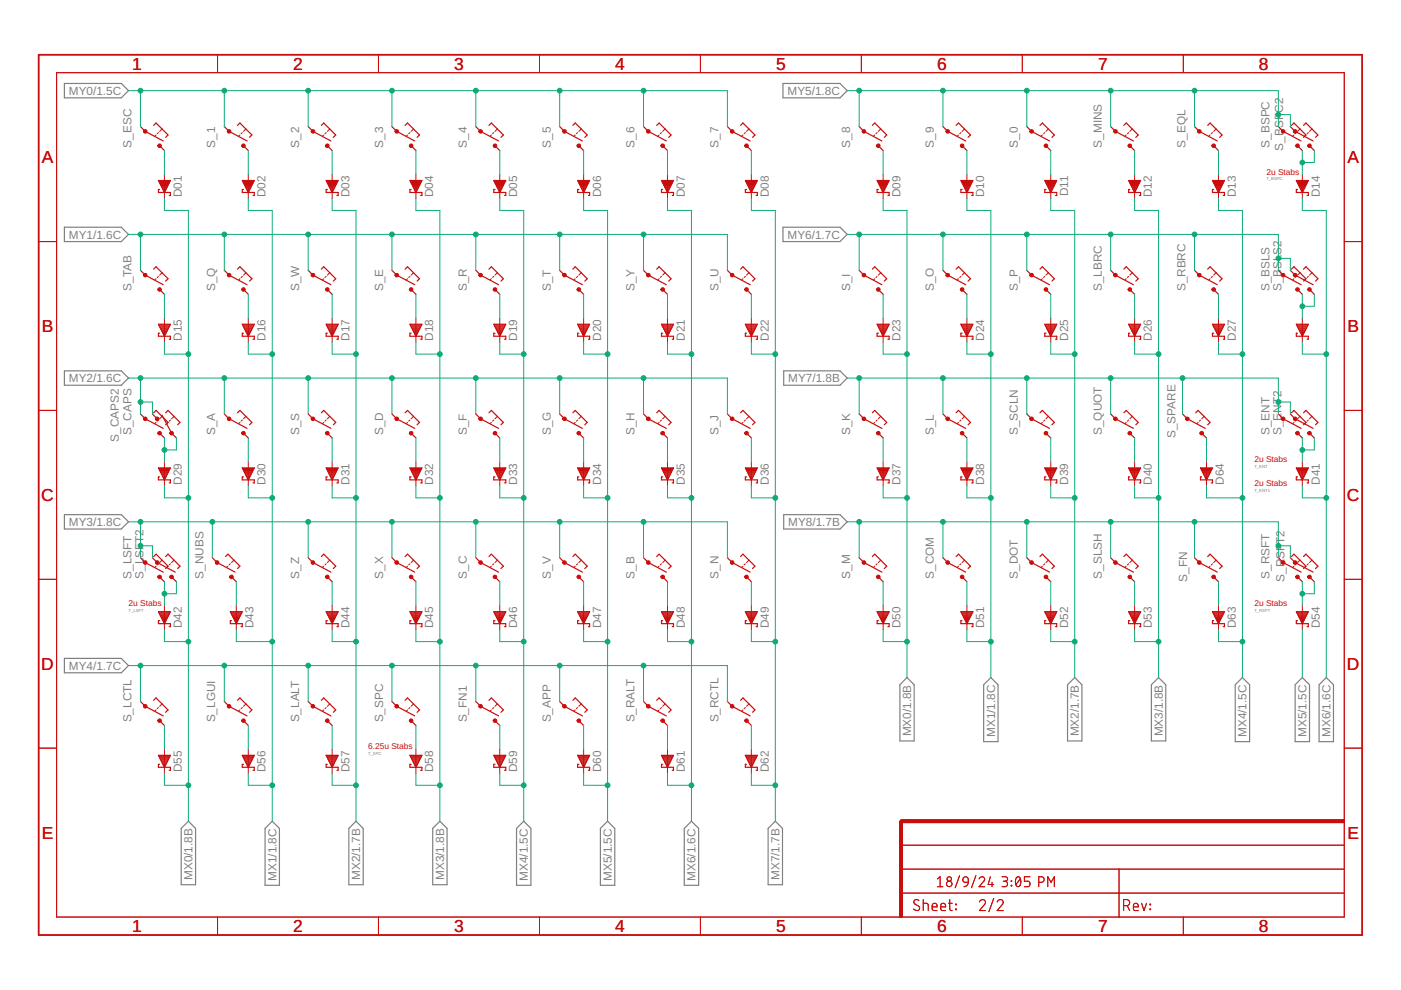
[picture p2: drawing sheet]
<svg xmlns="http://www.w3.org/2000/svg" width="297mm" height="210mm" viewBox="0 0 297 210" stroke-linecap="round" stroke-linejoin="round" font-family="sans-serif">
<defs><g id="words">
<g font-size="3.7" fill="#c90d0c">
<text x="28" y="14.8">1</text>
<text x="62.2" y="14.8">2</text>
<text x="96.3" y="14.8">3</text>
<text x="130.4" y="14.8">4</text>
<text x="164.5" y="14.8">5</text>
<text x="198.7" y="14.8">6</text>
<text x="232.8" y="14.8">7</text>
<text x="266.9" y="14.8">8</text>
<text x="8.9" y="34.6">A</text>
<text x="285.7" y="34.6">A</text>
<text x="8.9" y="70.4">B</text>
<text x="285.7" y="70.4">B</text>
<text x="8.8" y="106.2">C</text>
<text x="285.6" y="106.2">C</text>
<text x="8.8" y="142">D</text>
<text x="285.6" y="142">D</text>
<text x="8.9" y="177.8">E</text>
<text x="285.7" y="177.8">E</text>
<text x="28" y="197.6">1</text>
<text x="62.2" y="197.6">2</text>
<text x="96.3" y="197.6">3</text>
<text x="130.4" y="197.6">4</text>
<text x="164.5" y="197.6">5</text>
<text x="198.7" y="197.6">6</text>
<text x="232.8" y="197.6">7</text>
<text x="266.9" y="197.6">8</text>
</g>
<g font-size="2.5" fill="#808080">
<text x="14.6" y="20.1">MY0/1.5C</text>
<text x="167" y="20.1">MY5/1.8C</text>
<text x="272.1" y="23.9" transform="rotate(-90 272.1 23.9)">C2</text>
<text x="27.9" y="31.3" transform="rotate(-90 27.9 31.3)">S_ESC</text>
<text x="45.7" y="31.3" transform="rotate(-90 45.7 31.3)">S_1</text>
<text x="63.4" y="31.3" transform="rotate(-90 63.4 31.3)">S_2</text>
<text x="81.2" y="31.3" transform="rotate(-90 81.2 31.3)">S_3</text>
<text x="99" y="31.3" transform="rotate(-90 99 31.3)">S_4</text>
<text x="116.8" y="31.3" transform="rotate(-90 116.8 31.3)">S_5</text>
<text x="134.5" y="31.3" transform="rotate(-90 134.5 31.3)">S_6</text>
<text x="152.3" y="31.3" transform="rotate(-90 152.3 31.3)">S_7</text>
<text x="180.2" y="31.3" transform="rotate(-90 180.2 31.3)">S_8</text>
<text x="198" y="31.3" transform="rotate(-90 198 31.3)">S_9</text>
<text x="215.8" y="31.3" transform="rotate(-90 215.8 31.3)">S_0</text>
<text x="233.6" y="31.3" transform="rotate(-90 233.6 31.3)">S_MINS</text>
<text x="251.4" y="31.3" transform="rotate(-90 251.4 31.3)">S_EQL</text>
<text x="269.1" y="31.3" transform="rotate(-90 269.1 31.3)">S_BSPC</text>
<text x="272.1" y="31.9" transform="rotate(-90 272.1 31.9)">S_BSP</text>
<text x="38.5" y="41.8" transform="rotate(-90 38.5 41.8)">D01</text>
<text x="56.3" y="41.8" transform="rotate(-90 56.3 41.8)">D02</text>
<text x="74.1" y="41.8" transform="rotate(-90 74.1 41.8)">D03</text>
<text x="91.9" y="41.8" transform="rotate(-90 91.9 41.8)">D04</text>
<text x="109.6" y="41.8" transform="rotate(-90 109.6 41.8)">D05</text>
<text x="127.4" y="41.8" transform="rotate(-90 127.4 41.8)">D06</text>
<text x="145.2" y="41.8" transform="rotate(-90 145.2 41.8)">D07</text>
<text x="163" y="41.8" transform="rotate(-90 163 41.8)">D08</text>
<text x="190.9" y="41.8" transform="rotate(-90 190.9 41.8)">D09</text>
<text x="208.7" y="41.8" transform="rotate(-90 208.7 41.8)">D10</text>
<text x="226.5" y="41.7" transform="rotate(-90 226.5 41.7)">D11</text>
<text x="244.2" y="41.8" transform="rotate(-90 244.2 41.8)">D12</text>
<text x="262" y="41.8" transform="rotate(-90 262 41.8)">D13</text>
<text x="279.8" y="41.8" transform="rotate(-90 279.8 41.8)">D14</text>
<text x="14.6" y="50.6">MY1/1.6C</text>
<text x="167" y="50.6">MY6/1.7C</text>
<text x="27.9" y="61.8" transform="rotate(-90 27.9 61.8)">S_TAB</text>
<text x="45.7" y="61.8" transform="rotate(-90 45.7 61.8)">S_Q</text>
<text x="63.4" y="61.8" transform="rotate(-90 63.4 61.8)">S_W</text>
<text x="81.2" y="61.8" transform="rotate(-90 81.2 61.8)">S_E</text>
<text x="99" y="61.8" transform="rotate(-90 99 61.8)">S_R</text>
<text x="116.8" y="61.8" transform="rotate(-90 116.8 61.8)">S_T</text>
<text x="134.5" y="61.8" transform="rotate(-90 134.5 61.8)">S_Y</text>
<text x="152.3" y="61.8" transform="rotate(-90 152.3 61.8)">S_U</text>
<text x="180.2" y="61.8" transform="rotate(-90 180.2 61.8)">S_I</text>
<text x="198" y="61.8" transform="rotate(-90 198 61.8)">S_O</text>
<text x="215.8" y="61.8" transform="rotate(-90 215.8 61.8)">S_P</text>
<text x="233.6" y="61.8" transform="rotate(-90 233.6 61.8)">S_LBRC</text>
<text x="251.4" y="61.8" transform="rotate(-90 251.4 61.8)">S_RBRC</text>
<text x="269.1" y="61.8" transform="rotate(-90 269.1 61.8)">S_BSLS</text>
<text x="271.7" y="61.8" transform="rotate(-90 271.7 61.8)">S_BSLS2</text>
<text x="38.5" y="72.3" transform="rotate(-90 38.5 72.3)">D15</text>
<text x="56.3" y="72.3" transform="rotate(-90 56.3 72.3)">D16</text>
<text x="74.1" y="72.3" transform="rotate(-90 74.1 72.3)">D17</text>
<text x="91.9" y="72.3" transform="rotate(-90 91.9 72.3)">D18</text>
<text x="109.6" y="72.3" transform="rotate(-90 109.6 72.3)">D19</text>
<text x="127.4" y="72.3" transform="rotate(-90 127.4 72.3)">D20</text>
<text x="145.2" y="72.3" transform="rotate(-90 145.2 72.3)">D21</text>
<text x="163" y="72.3" transform="rotate(-90 163 72.3)">D22</text>
<text x="190.9" y="72.3" transform="rotate(-90 190.9 72.3)">D23</text>
<text x="208.7" y="72.3" transform="rotate(-90 208.7 72.3)">D24</text>
<text x="226.5" y="72.3" transform="rotate(-90 226.5 72.3)">D25</text>
<text x="244.2" y="72.3" transform="rotate(-90 244.2 72.3)">D26</text>
<text x="262" y="72.3" transform="rotate(-90 262 72.3)">D27</text>
<text x="14.6" y="81.1">MY2/1.6C</text>
<text x="167.1" y="81.1">MY7/1.8B</text>
<text x="25.2" y="93.6" transform="rotate(-90 25.2 93.6)">S_CAPS2</text>
<text x="27.9" y="92.2" transform="rotate(-90 27.9 92.2)">S_CAPS</text>
<text x="45.7" y="92.2" transform="rotate(-90 45.7 92.2)">S_A</text>
<text x="63.4" y="92.2" transform="rotate(-90 63.4 92.2)">S_S</text>
<text x="81.2" y="92.2" transform="rotate(-90 81.2 92.2)">S_D</text>
<text x="99" y="92.2" transform="rotate(-90 99 92.2)">S_F</text>
<text x="116.8" y="92.2" transform="rotate(-90 116.8 92.2)">S_G</text>
<text x="134.5" y="92.2" transform="rotate(-90 134.5 92.2)">S_H</text>
<text x="152.3" y="92.2" transform="rotate(-90 152.3 92.2)">S_J</text>
<text x="180.2" y="92.2" transform="rotate(-90 180.2 92.2)">S_K</text>
<text x="198" y="92.2" transform="rotate(-90 198 92.2)">S_L</text>
<text x="215.8" y="92.2" transform="rotate(-90 215.8 92.2)">S_SCLN</text>
<text x="233.6" y="92.2" transform="rotate(-90 233.6 92.2)">S_QUOT</text>
<text x="249.2" y="92.9" transform="rotate(-90 249.2 92.9)">S_SPARE</text>
<text x="269.1" y="92.2" transform="rotate(-90 269.1 92.2)">S_ENT</text>
<text x="271.7" y="92.2" transform="rotate(-90 271.7 92.2)">S_ENT2</text>
<text x="38.5" y="102.8" transform="rotate(-90 38.5 102.8)">D29</text>
<text x="56.3" y="102.8" transform="rotate(-90 56.3 102.8)">D30</text>
<text x="74.1" y="102.8" transform="rotate(-90 74.1 102.8)">D31</text>
<text x="91.9" y="102.8" transform="rotate(-90 91.9 102.8)">D32</text>
<text x="109.6" y="102.8" transform="rotate(-90 109.6 102.8)">D33</text>
<text x="127.4" y="102.8" transform="rotate(-90 127.4 102.8)">D34</text>
<text x="145.2" y="102.8" transform="rotate(-90 145.2 102.8)">D35</text>
<text x="163" y="102.8" transform="rotate(-90 163 102.8)">D36</text>
<text x="190.9" y="102.8" transform="rotate(-90 190.9 102.8)">D37</text>
<text x="208.7" y="102.8" transform="rotate(-90 208.7 102.8)">D38</text>
<text x="226.5" y="102.8" transform="rotate(-90 226.5 102.8)">D39</text>
<text x="244.2" y="102.8" transform="rotate(-90 244.2 102.8)">D40</text>
<text x="259.5" y="102.8" transform="rotate(-90 259.5 102.8)">D64</text>
<text x="279.8" y="102.8" transform="rotate(-90 279.8 102.8)">D41</text>
<text x="14.6" y="111.5">MY3/1.8C</text>
<text x="167.1" y="111.5">MY8/1.7B</text>
<text x="30.4" y="115.1" transform="rotate(-90 30.4 115.1)">T2</text>
<text x="272.3" y="115.3" transform="rotate(-90 272.3 115.3)">T2</text>
<text x="27.9" y="122.7" transform="rotate(-90 27.9 122.7)">S_LSFT</text>
<text x="30.4" y="122.7" transform="rotate(-90 30.4 122.7)">S_LSF</text>
<text x="43.1" y="122.7" transform="rotate(-90 43.1 122.7)">S_NUBS</text>
<text x="63.4" y="122.7" transform="rotate(-90 63.4 122.7)">S_Z</text>
<text x="81.2" y="122.7" transform="rotate(-90 81.2 122.7)">S_X</text>
<text x="99" y="122.7" transform="rotate(-90 99 122.7)">S_C</text>
<text x="116.8" y="122.7" transform="rotate(-90 116.8 122.7)">S_V</text>
<text x="134.5" y="122.7" transform="rotate(-90 134.5 122.7)">S_B</text>
<text x="152.3" y="122.7" transform="rotate(-90 152.3 122.7)">S_N</text>
<text x="180.2" y="122.7" transform="rotate(-90 180.2 122.7)">S_M</text>
<text x="198" y="122.7" transform="rotate(-90 198 122.7)">S_COM</text>
<text x="215.8" y="122.7" transform="rotate(-90 215.8 122.7)">S_DOT</text>
<text x="233.6" y="122.7" transform="rotate(-90 233.6 122.7)">S_SLSH</text>
<text x="251.7" y="123.3" transform="rotate(-90 251.7 123.3)">S_FN</text>
<text x="269.1" y="122.7" transform="rotate(-90 269.1 122.7)">S_RSFT</text>
<text x="272.3" y="123.3" transform="rotate(-90 272.3 123.3)">S_RSF</text>
<text x="38.5" y="133.2" transform="rotate(-90 38.5 133.2)">D42</text>
<text x="53.8" y="133.2" transform="rotate(-90 53.8 133.2)">D43</text>
<text x="74.1" y="133.2" transform="rotate(-90 74.1 133.2)">D44</text>
<text x="91.9" y="133.2" transform="rotate(-90 91.9 133.2)">D45</text>
<text x="109.6" y="133.2" transform="rotate(-90 109.6 133.2)">D46</text>
<text x="127.4" y="133.2" transform="rotate(-90 127.4 133.2)">D47</text>
<text x="145.2" y="133.2" transform="rotate(-90 145.2 133.2)">D48</text>
<text x="163" y="133.2" transform="rotate(-90 163 133.2)">D49</text>
<text x="190.9" y="133.2" transform="rotate(-90 190.9 133.2)">D50</text>
<text x="208.7" y="133.2" transform="rotate(-90 208.7 133.2)">D51</text>
<text x="226.5" y="133.2" transform="rotate(-90 226.5 133.2)">D52</text>
<text x="244.2" y="133.2" transform="rotate(-90 244.2 133.2)">D53</text>
<text x="262" y="133.2" transform="rotate(-90 262 133.2)">D63</text>
<text x="279.8" y="133.2" transform="rotate(-90 279.8 133.2)">D54</text>
<text x="14.6" y="142">MY4/1.7C</text>
<text x="27.9" y="153.2" transform="rotate(-90 27.9 153.2)">S_LCTL</text>
<text x="45.7" y="153.2" transform="rotate(-90 45.7 153.2)">S_LGUI</text>
<text x="63.4" y="153.2" transform="rotate(-90 63.4 153.2)">S_LALT</text>
<text x="81.2" y="153.2" transform="rotate(-90 81.2 153.2)">S_SPC</text>
<text x="99" y="153.2" transform="rotate(-90 99 153.2)">S_FN1</text>
<text x="116.8" y="153.2" transform="rotate(-90 116.8 153.2)">S_APP</text>
<text x="134.5" y="153.2" transform="rotate(-90 134.5 153.2)">S_RALT</text>
<text x="152.3" y="153.2" transform="rotate(-90 152.3 153.2)">S_RCTL</text>
<text x="193.2" y="156.1" transform="rotate(-90 193.2 156.1)">MX0/1.8B</text>
<text x="211" y="156.3" transform="rotate(-90 211 156.3)">MX1/1.8C</text>
<text x="228.8" y="156.1" transform="rotate(-90 228.8 156.1)">MX2/1.7B</text>
<text x="246.5" y="156.1" transform="rotate(-90 246.5 156.1)">MX3/1.8B</text>
<text x="264.3" y="156.3" transform="rotate(-90 264.3 156.3)">MX4/1.5C</text>
<text x="277" y="156.3" transform="rotate(-90 277 156.3)">MX5/1.5C</text>
<text x="282.1" y="156.3" transform="rotate(-90 282.1 156.3)">MX6/1.6C</text>
<text x="38.5" y="163.7" transform="rotate(-90 38.5 163.7)">D55</text>
<text x="56.3" y="163.7" transform="rotate(-90 56.3 163.7)">D56</text>
<text x="74.1" y="163.7" transform="rotate(-90 74.1 163.7)">D57</text>
<text x="91.9" y="163.7" transform="rotate(-90 91.9 163.7)">D58</text>
<text x="109.6" y="163.7" transform="rotate(-90 109.6 163.7)">D59</text>
<text x="127.4" y="163.7" transform="rotate(-90 127.4 163.7)">D60</text>
<text x="145.2" y="163.7" transform="rotate(-90 145.2 163.7)">D61</text>
<text x="163" y="163.7" transform="rotate(-90 163 163.7)">D62</text>
<text x="40.8" y="186.6" transform="rotate(-90 40.8 186.6)">MX0/1.8B</text>
<text x="58.6" y="186.8" transform="rotate(-90 58.6 186.8)">MX1/1.8C</text>
<text x="76.4" y="186.6" transform="rotate(-90 76.4 186.6)">MX2/1.7B</text>
<text x="94.2" y="186.6" transform="rotate(-90 94.2 186.6)">MX3/1.8B</text>
<text x="111.9" y="186.8" transform="rotate(-90 111.9 186.8)">MX4/1.5C</text>
<text x="129.7" y="186.8" transform="rotate(-90 129.7 186.8)">MX5/1.5C</text>
<text x="147.5" y="186.8" transform="rotate(-90 147.5 186.8)">MX6/1.6C</text>
<text x="165.3" y="186.6" transform="rotate(-90 165.3 186.6)">MX7/1.7B</text>
</g>
<g font-size="1.8" fill="#c90d0c">
<text x="268.5" y="37">2u Stabs</text>
<text x="266" y="97.9">2u Stabs</text>
<text x="266" y="103">2u Stabs</text>
<text x="27.2" y="128.4">2u Stabs</text>
<text x="266" y="128.4">2u Stabs</text>
<text x="78" y="158.9">6.25u Stabs</text>
</g>
<g font-size=".9" fill="#808080">
<text x="268.5" y="38.3">T_BSPC</text>
<text x="266" y="99.2">T_ENT</text>
<text x="266" y="104.3">T_ENT1</text>
<text x="27.2" y="129.7">T_LSFT</text>
<text x="266" y="129.7">T_RSFT</text>
<text x="78" y="160.2">T_SPC</text>
</g>
</g></defs>
<g fill="none" stroke="#808080" stroke-width=".25">
<path d="M13.7 17.7h12l1.5 1.5-1.5 1.5h-12zM166 17.7h12.1l1.5 1.5-1.5 1.5h-12.1zM13.7 48.2h12l1.5 1.5-1.5 1.5h-12zM166 48.2h12.1l1.5 1.5-1.5 1.5h-12.1zM13.7 78.6h12l1.5 1.6-1.5 1.5h-12zM166.2 78.6h11.9l1.5 1.6-1.5 1.5h-11.9zM13.7 109.1h12l1.5 1.5-1.5 1.6h-12zM166.2 109.1h11.9l1.5 1.5-1.5 1.6h-11.9zM13.7 139.6h12l1.5 1.5-1.5 1.5h-12zM192.3 143.7l1.5 1.5v11.9h-3v-11.9zM208.6 145.2l1.5-1.5 1.5 1.5v12h-3zM226.3 145.2l1.6-1.5 1.5 1.5v11.9h-3.1z"/>
<path d="M244.1 145.2l1.5-1.5 1.6 1.5v11.9h-3.1zM261.9 145.2l1.5-1.5 1.5 1.5v12h-3zM276.1 143.7l1.5 1.5v12h-3v-12zM279.7 145.2l1.5-1.5 1.5 1.5v12h-3zM38.4 175.6l1.5-1.5 1.6 1.5v12h-3.1zM56.2 175.6l1.5-1.5 1.5 1.5v12.1h-3zM74 175.6l1.5-1.5 1.5 1.5v12h-3zM91.7 175.6l1.6-1.5 1.5 1.5v12h-3.1zM109.5 175.6l1.5-1.5 1.6 1.5v12.1h-3.1zM128.8 174.1l1.5 1.5v12.1h-3v-12.1zM145.1 175.6l1.5-1.5 1.5 1.5v12.1h-3zM164.4 174.1l1.5 1.5v12h-3v-12z"/>
</g>
<g fill="#c90d0c" stroke="#c90d0c" stroke-width=".21">
<path d="M190.8 174.1h.5v20.3h-.5z"/>
<path d="M191 173.8h94v.6h-94z"/>
</g>
<g fill="none" stroke="#c90d0c" stroke-width=".21">
<path d="M12 15.4h273v179h-273zM46.1 11.6v3.8M80.2 11.6v3.8M114.4 11.6v3.8M148.5 11.6v3.8M182.6 11.6v3.8M216.7 11.6v3.8M250.9 11.6v3.8M33.1 28.6l-.3 .3M33.6 28.1l-.3 .3M34.4 27.3l-.6 .6M34.9 37v5.1"/>
<path d="M50.9 28.6l-.3 .3M51.4 28.1l-.3 .3M52.1 27.3l-.5 .6M52.6 37v5.1M68.6 28.6l-.2 .3M69.2 28.1l-.3 .3M69.9 27.3l-.5 .6M70.4 37v5.1M86.4 28.6l-.3 .3M86.9 28.1l-.2 .3M87.7 27.3l-.5 .6M88.2 37v5.1"/>
<path d="M104.2 28.6l-.3 .3M104.7 28.1l-.3 .3M105.5 27.3l-.6 .6M106 37v5.1M122 28.6l-.3 .3M122.5 28.1l-.3 .3M123.2 27.3l-.5 .6M123.7 37v5.1M139.7 28.6l-.2 .3M140.3 28.1l-.3 .3M141 27.3l-.5 .6M141.5 37v5.1"/>
<path d="M157.5 28.6l-.2 .3M158 28.1l-.2 .3M158.8 27.3l-.5 .6M159.3 37v5.1M185.5 28.6l-.3 .3M186 28.1l-.3 .3M186.7 27.3l-.5 .6M187.2 37v5.1M203.2 28.6l-.2 .3M203.7 28.1l-.2 .3M204.5 27.3l-.5 .6M205 37v5.1"/>
<path d="M221 28.6l-.3 .3M221.5 28.1l-.2 .3M222.3 27.3l-.5 .6M222.8 37v5.1M238.8 28.6l-.3 .3M239.3 28.1l-.3 .3M240.1 27.3l-.6 .6M240.6 37v5.1M256.6 28.6l-.3 .3M257.1 28.1l-.3 .3M257.8 27.3l-.5 .6M258.3 37v5.1"/>
<path d="M274.3 28.6l-.2 .3M274.8 28.1l-.2 .3M275.6 27.3l-.5 .6M276.1 37v5.1M276.9 28.6l-.3 .3M277.4 28.1l-.3 .3M278.2 27.3l-.6 .6M8.2 51.2h3.8M33.1 59.1l-.3 .3M33.6 58.6l-.3 .2M34.4 57.8l-.6 .5M50.9 59.1l-.3 .3"/>
<path d="M51.4 58.6l-.3 .2M52.1 57.8l-.5 .5M68.6 59.1l-.2 .3M69.2 58.6l-.3 .2M69.9 57.8l-.5 .5M86.4 59.1l-.3 .3M86.9 58.6l-.2 .2M87.7 57.8l-.5 .5M104.2 59.1l-.3 .3M104.7 58.6l-.3 .2M105.5 57.8l-.6 .5M122 59.1l-.3 .3"/>
<path d="M122.5 58.6l-.3 .2M123.2 57.8l-.5 .5M139.7 59.1l-.2 .3M140.3 58.6l-.3 .2M141 57.8l-.5 .5M157.5 59.1l-.2 .3M158 58.6l-.2 .2M158.8 57.8l-.5 .5M185.5 59.1l-.3 .3M186 58.6l-.3 .2M186.7 57.8l-.5 .5M203.2 59.1l-.2 .3"/>
<path d="M203.7 58.6l-.2 .2M204.5 57.8l-.5 .5M221 59.1l-.3 .3M221.5 58.6l-.2 .2M222.3 57.8l-.5 .5M238.8 59.1l-.3 .3M239.3 58.6l-.3 .2M240.1 57.8l-.6 .5M256.6 59.1l-.3 .3M257.1 58.6l-.3 .2M257.8 57.8l-.5 .5M274.3 59.1l-.2 .3"/>
<path d="M274.8 58.6l-.2 .2M275.6 57.8l-.5 .5M276.9 59.1l-.3 .3M277.4 58.6l-.3 .2M278.2 57.8l-.6 .5M285 51.2h3.8M34.9 67.5v5.1M52.6 67.5v5.1M70.4 67.5v5.1M88.2 67.5v5.1M106 67.5v5.1M123.7 67.5v5.1"/>
<path d="M141.5 67.5v5.1M159.3 67.5v5.1M187.2 67.5v5.1M205 67.5v5.1M222.8 67.5v5.1M240.6 67.5v5.1M258.3 67.5v5.1M276.1 67.5v5.1M8.2 87h3.8M33.1 89.6l-.3 .2M33.6 89l-.3 .3M34.4 88.3l-.6 .5"/>
<path d="M34.9 97.9v5.1M35.6 89.6l-.2 .2M36.1 89l-.2 .3M36.9 88.3l-.5 .5M50.9 89.6l-.3 .2M51.4 89l-.3 .3M52.1 88.3l-.5 .5M52.6 97.9v5.1M68.6 89.6l-.2 .2M69.2 89l-.3 .3M69.9 88.3l-.5 .5M70.4 97.9v5.1"/>
<path d="M86.4 89.6l-.3 .2M86.9 89l-.2 .3M87.7 88.3l-.5 .5M88.2 97.9v5.1M104.2 89.6l-.3 .2M104.7 89l-.3 .3M105.5 88.3l-.6 .5M106 97.9v5.1M122 89.6l-.3 .2M122.5 89l-.3 .3M123.2 88.3l-.5 .5M123.7 97.9v5.1"/>
<path d="M139.7 89.6l-.2 .2M140.3 89l-.3 .3M141 88.3l-.5 .5M141.5 97.9v5.1M157.5 89.6l-.2 .2M158 89l-.2 .3M158.8 88.3l-.5 .5M159.3 97.9v5.1M185.5 89.6l-.3 .2M186 89l-.3 .3M186.7 88.3l-.5 .5M187.2 97.9v5.1"/>
<path d="M203.2 89.6l-.2 .2M203.7 89l-.2 .3M204.5 88.3l-.5 .5M205 97.9v5.1M221 89.6l-.3 .2M221.5 89l-.2 .3M222.3 88.3l-.5 .5M222.8 97.9v5.1M238.8 89.6l-.3 .2M239.3 89l-.3 .3M240.1 88.3l-.6 .5M240.6 97.9v5.1"/>
<path d="M254 89.6l-.2 .2M254.5 89l-.2 .3M255.3 88.3l-.5 .5M255.8 97.9v5.1M274.3 89.6l-.2 .2M274.8 89l-.2 .3M275.6 88.3l-.5 .5M276.1 97.9v5.1M276.9 89.6l-.3 .2M277.4 89l-.3 .3M278.2 88.3l-.6 .5M285 87h3.8"/>
<path d="M33.6 119.5l-.3 .3M34.4 118.8l-.6 .5M36.1 119.5l-.2 .3M36.9 118.8l-.5 .5M48.8 119.5l-.2 .3M49.6 118.8l-.5 .5M69.2 119.5l-.3 .3M69.9 118.8l-.5 .5M86.9 119.5l-.2 .3M87.7 118.8l-.5 .5M104.7 119.5l-.3 .3M105.5 118.8l-.6 .5"/>
<path d="M122.5 119.5l-.3 .3M123.2 118.8l-.5 .5M140.3 119.5l-.3 .3M141 118.8l-.5 .5M158 119.5l-.2 .3M158.8 118.8l-.5 .5M186 119.5l-.3 .3M186.7 118.8l-.5 .5M203.7 119.5l-.2 .3M204.5 118.8l-.5 .5M221.5 119.5l-.2 .3M222.3 118.8l-.5 .5"/>
<path d="M239.3 119.5l-.3 .3M240.1 118.8l-.6 .5M257.1 119.5l-.3 .3M257.8 118.8l-.5 .5M274.8 119.5l-.2 .3M275.6 118.8l-.5 .5M277.4 119.5l-.3 .3M278.2 118.8l-.6 .5M8.2 122.8h3.8M33.1 120l-.3 .3M34.9 128.4v5.1M35.6 120l-.2 .3"/>
<path d="M48.3 120l-.2 .3M50.1 128.4v5.1M68.6 120l-.2 .3M70.4 128.4v5.1M86.4 120l-.3 .3M88.2 128.4v5.1M104.2 120l-.3 .3M106 128.4v5.1M122 120l-.3 .3M123.7 128.4v5.1M139.7 120l-.2 .3M141.5 128.4v5.1"/>
<path d="M157.5 120l-.2 .3M159.3 128.4v5.1M185.5 120l-.3 .3M187.2 128.4v5.1M203.2 120l-.2 .3M205 128.4v5.1M221 120l-.3 .3M222.8 128.4v5.1M238.8 120l-.3 .3M240.6 128.4v5.1M256.6 120l-.3 .3M258.3 128.4v5.1"/>
<path d="M274.3 120l-.2 .3M276.1 128.4v5.1M276.9 120l-.3 .3M285 122.8h3.8M8.2 158.6h3.8M33.1 150.5l-.3 .3M33.6 150l-.3 .3M34.4 149.2l-.6 .6M34.9 158.9v5.1M50.9 150.5l-.3 .3M51.4 150l-.3 .3M52.1 149.2l-.5 .6"/>
<path d="M52.6 158.9v5.1M68.6 150.5l-.2 .3M69.2 150l-.3 .3M69.9 149.2l-.5 .6M70.4 158.9v5.1M86.4 150.5l-.3 .3M86.9 150l-.2 .3M87.7 149.2l-.5 .6M88.2 158.9v5.1M104.2 150.5l-.3 .3M104.7 150l-.3 .3M105.5 149.2l-.6 .6"/>
<path d="M106 158.9v5.1M122 150.5l-.3 .3M122.5 150l-.3 .3M123.2 149.2l-.5 .6M123.7 158.9v5.1M139.7 150.5l-.2 .3M140.3 150l-.3 .3M141 149.2l-.5 .6M141.5 158.9v5.1M157.5 150.5l-.2 .3M158 150l-.2 .3M158.8 149.2l-.5 .6"/>
<path d="M159.3 158.9v5.1M285 158.6h3.8M191.1 179.2h93.9M46.1 194.4v3.8M80.2 194.4v3.8M114.4 194.4v3.8M148.5 194.4v3.8M182.6 194.4v3.8M191.1 189.4h93.9M191.1 184.3h93.9M194.8 190.9a.58 .58 0 0 0-.8-.1 .58 .58 0 0 0 0 .9l.7 .4a.58 .58 0 0 1 .1 .9 .58 .58 0 0 1-.9-.1l-.2-.2M195.7 191.5l1 .1 .1 1.5"/>
<path d="M195.7 190.7v2.4M197.6 192.3h1.1a.54 .54 0 0 0-.4-.8 .54 .54 0 0 0-.7 .5l.2 1 .9 .1M198.8 186.4l.5-.5v2.1M198.8 188h1.1M199.5 192.3h1a.54 .54 0 0 0-.4-.8 .54 .54 0 0 0-.6 .5l.1 1 .9 .1M201.1 191.5h.8M201.4 190.7v2.1l.5 .3M202.6 191.7l.2 .1zM202.6 192.7l.2 .2zM203.5 185.7l-1 2.5M204.3 186.1l.3-.2 .6 .2 .1 1-1-.2-.2-.3zM205.3 187.1l-.3 .6-.6 .3"/>
<path d="M206.9 185.7l-.9 2.5M207.6 186.4a.58 .58 0 0 1 .8-.5 .58 .58 0 0 1 .2 .9l-1 1.2h1.2M207.6 191.2a.64 .64 0 0 1 1-.5 .64 .64 0 0 1 .1 1.1l-1.1 1.3h1.3M210 185.9l-.5 1.6h1.2M210.3 187.1v.9M210.7 190.5l-1 2.8M211.4 191.2a.64 .64 0 0 1 .9-.5 .64 .64 0 0 1 .2 1.1l-1.1 1.3h1.3M212.4 185.9h.8a.48 .48 0 0 1 .4 .5 .48 .48 0 0 1-.4 .4h-.5M213 186.8a.58 .58 0 0 1 .6 .6 .58 .58 0 0 1-.6 .6h-.6M214.4 186.8l.1 .1zM214.4 187.7l.1 .1zM215.5 186l.2-.1a.86 .86 0 0 1 .7 1.3v.3a.51 .51 0 0 1-.5 .5 .51 .51 0 0 1-.6-.5v-.8z"/>
<path d="M216.3 186.4l-.9 1.1M216.7 194.4v3.8M218.4 185.9h-1.2v.9h.7a.59 .59 0 0 1 .5 .6 .59 .59 0 0 1-.5 .6h-.7M220.2 187.1h.6a.59 .59 0 0 0 .6-.6 .59 .59 0 0 0-.6-.6h-.6v2.1M222.1 188v-2.1l.7 1.2 .7-1.2v2.1M237.3 184.3v10.2M238.2 192h.7a.65 .65 0 0 0 .6-.6 .65 .65 0 0 0-.6-.7h-.7v2.4M239 192l.5 1.1M240.3 192.3h1a.54 .54 0 0 0-.3-.8 .54 .54 0 0 0-.7 .5l.1 1 .9 .1M242 191.5l.5 1.6 .6-1.6M243.8 192.7l.1 .2zM243.8 191.7l.1 .1z"/>
<path d="M250.9 194.4v3.8"/>
<circle cx="201.3" cy="186.4" r=".47"/>
<circle cx="201.3" cy="187.4" r=".59"/>
</g>
<path d="M192.3 174.1h-1.2v1.3" fill="none" stroke="#c90d0c" stroke-width=".61"/>
<path d="M8.2 11.6h280.6v186.6h-280.6z" fill="none" stroke="#c90d0c" stroke-width=".32"/>
<g fill="none" stroke="#c90d0c" stroke-width=".25">
<path d="M29.8 26.8l1 1.1 3.8 2M32.6 26.6l.5-.5 2.5 2.5-.5 .5M33.6 38.3h2.5l-1.2 2.5zM33.7 38.5h2.3M33.8 38.7h2.1M33.8 30.9l1.1 1M33.9 38.9h1.9M34 39.1h1.7M34.1 39.3h1.5M34.2 39.6h1.3M34.4 39.8h1M47.6 26.8l1 1.1 3.8 2"/>
<path d="M50.4 26.6l.5-.5 2.5 2.5-.5 .5M51.4 38.3h2.5l-1.3 2.5zM51.5 38.5h2.3M51.6 38.7h2.1M51.6 30.9l1 1M51.7 38.9h1.9M51.8 39.1h1.7M51.9 39.3h1.5M52 39.6h1.3M52.1 39.8h1M65.3 26.8l1.1 1.1 3.8 2M68.1 26.6l.5-.5 2.6 2.5-.5 .5"/>
<path d="M69.2 38.3h2.5l-1.3 2.5zM69.2 38.5h2.4M69.3 38.7h2.2M69.4 30.9l1 1M69.5 38.9h1.9M69.6 39.1h1.6M69.7 39.3h1.4M69.8 39.6h1.2M69.9 39.8h1M83.1 26.8l1 1.1 3.8 2M85.9 26.6l.5-.5 2.5 2.5-.5 .5M86.9 38.3h2.6l-1.3 2.5z"/>
<path d="M87 38.5h2.4M87.1 38.7h2.2M87.2 30.9l1 1M87.2 38.9h1.9M87.4 39.1h1.6M87.5 39.3h1.4M87.6 39.6h1.2M87.7 39.8h1M100.9 26.8l1 1.1 3.8 2M103.7 26.6l.5-.5 2.5 2.5-.5 .5M104.7 38.3h2.5l-1.2 2.5zM104.8 38.5h2.3"/>
<path d="M104.9 38.7h2.1M104.9 30.9l1.1 1M105 38.9h1.9M105.1 39.1h1.7M105.2 39.3h1.5M105.3 39.6h1.3M105.5 39.8h1M118.7 26.8l1 1.1 3.8 2M121.5 26.6l.5-.5 2.5 2.5-.5 .5M122.5 38.3h2.5l-1.3 2.5zM122.6 38.5h2.3M122.7 38.7h2.1"/>
<path d="M122.7 30.9l1 1M122.8 38.9h1.9M122.9 39.1h1.7M123 39.3h1.5M123.1 39.6h1.3M123.2 39.8h1M136.4 26.8l1.1 1.1 3.8 2M139.2 26.6l.5-.5 2.6 2.5-.5 .5M140.3 38.3h2.5l-1.3 2.5zM140.4 38.5h2.3M140.5 38.7h2.1M140.5 30.9l1 1"/>
<path d="M140.6 38.9h1.9M140.7 39.1h1.7M140.8 39.3h1.4M140.9 39.6h1.2M141 39.8h1M154.2 26.8l1 1.1 3.8 2M157 26.6l.5-.5 2.6 2.5-.5 .5M158 38.3h2.6l-1.3 2.5zM158.1 38.5h2.4M158.2 38.7h2.2M158.3 30.9l1 1M158.3 38.9h2"/>
<path d="M158.5 39.1h1.6M158.6 39.3h1.4M158.7 39.6h1.2M158.8 39.8h1M182.2 26.8l1 1.1 3.8 2M185 26.6l.5-.5 2.5 2.5-.5 .5M186 38.3h2.5l-1.3 2.5zM186.1 38.5h2.3M186.2 38.7h2.1M186.2 30.9l1 1M186.3 38.9h1.9M186.4 39.1h1.7"/>
<path d="M186.5 39.3h1.5M186.6 39.6h1.3M186.7 39.8h1M199.9 26.8l1 1.1 3.8 2M202.7 26.6l.5-.5 2.6 2.5-.5 .5M203.7 38.3h2.6l-1.3 2.5zM203.8 38.5h2.4M203.9 38.7h2.2M204 30.9l1 1M204.1 38.9h1.9M204.2 39.1h1.6M204.3 39.3h1.4"/>
<path d="M204.4 39.6h1.2M204.5 39.8h1M217.7 26.8l1 1.1 3.8 2M220.5 26.6l.5-.5 2.5 2.5-.5 .5M221.5 38.3h2.5l-1.2 2.5zM221.6 38.5h2.4M221.7 38.7h2.1M221.8 30.9l1 1M221.8 38.9h1.9M222 39.1h1.6M222.1 39.3h1.4M222.2 39.6h1.2"/>
<path d="M222.3 39.8h1M235.5 26.8l1 1.1 3.8 2M238.3 26.6l.5-.5 2.5 2.5-.5 .5M239.3 38.3h2.5l-1.2 2.5zM239.4 38.5h2.3M239.5 38.7h2.1M239.5 30.9l1.1 1M239.6 38.9h1.9M239.7 39.1h1.7M239.8 39.3h1.5M239.9 39.6h1.3M240.1 39.8h1"/>
<path d="M253.3 26.8l1 1.1 3.8 2M256.1 26.6l.5-.5 2.5 2.5-.5 .5M257.1 38.3h2.5l-1.3 2.5zM257.2 38.5h2.3M257.3 38.7h2.1M257.3 30.9l1 1M257.4 38.9h1.9M257.5 39.1h1.7M257.6 39.3h1.5M257.7 39.6h1.3M257.8 39.8h1M271 26.8l1.1 1.1 3.8 2"/>
<path d="M273.6 26.8l1 1.1 3.8 2M273.8 26.6l.5-.5 2.6 2.5-.5 .5M274.8 38.3h2.6l-1.3 2.5zM274.9 38.5h2.4M275.1 38.7h2.1M275.1 30.9l1 1M275.2 38.9h1.9M275.3 39.1h1.6M275.4 39.3h1.4M275.5 39.6h1.2M275.6 39.8h1M276.4 26.6l.5-.5 2.5 2.5-.5 .5"/>
<path d="M277.6 30.9l1.1 1M29.8 57.3l1 1 3.8 2.1M32.6 57.1l.5-.5 2.5 2.5-.5 .5M33.8 40.2h-.2v.6h2.5v.6h-.2M34.5 40h.7M34.6 40.2h.5M34.7 40.5h.3M34.8 40.7h.1M47.6 57.3l1 1 3.8 2.1M50.4 57.1l.5-.5 2.5 2.5-.5 .5M51.6 40.2h-.2v.6h2.5v.6h-.2M52.2 40h.8"/>
<path d="M52.3 40.2h.6M52.5 40.5h.3M52.6 40.7h.1M65.3 57.3l1.1 1 3.8 2.1M68.1 57.1l.5-.5 2.6 2.5-.5 .5M69.4 40.2h-.2v.6h2.5v.6h-.3M70 40h.8M70.1 40.2h.6M70.2 40.5h.4M70.4 40.7h.1M83.1 57.3l1 1 3.8 2.1M85.9 57.1l.5-.5 2.5 2.5-.5 .5"/>
<path d="M87.2 40.2h-.3v.6h2.6v.6h-.3M87.8 40h.8M87.9 40.2h.6M88 40.5h.4M88.1 40.7h.1M100.9 57.3l1 1 3.8 2.1M103.7 57.1l.5-.5 2.5 2.5-.5 .5M104.9 40.2h-.2v.6h2.5v.6h-.2M105.6 40h.8M105.7 40.2h.6M105.8 40.5h.3M105.9 40.7h.1"/>
<path d="M118.7 57.3l1 1 3.8 2.1M121.5 57.1l.5-.5 2.5 2.5-.5 .5M122.7 40.2h-.2v.6h2.5v.6h-.2M123.3 40h.8M123.5 40.2h.5M123.6 40.5h.3M123.7 40.7h.1M136.4 57.3l1.1 1 3.8 2.1M139.2 57.1l.5-.5 2.6 2.5-.5 .5M140.5 40.2h-.2v.6h2.5v.6h-.3M141.1 40h.8M141.2 40.2h.6"/>
<path d="M141.4 40.5h.3M141.5 40.7h.1M154.2 57.3l1 1 3.8 2.1M157 57.1l.5-.5 2.6 2.5-.5 .5M158.3 40.2h-.3v.6h2.6v.6h-.3M158.9 40h.8M159 40.2h.6M159.1 40.5h.4M159.2 40.7h.2M182.2 57.3l1 1 3.8 2.1M185 57.1l.5-.5 2.5 2.5-.5 .5M186.2 40.2h-.2v.6h2.5v.6h-.2"/>
<path d="M186.8 40h.8M186.9 40.2h.6M187 40.5h.4M187.2 40.7h.1M199.9 57.3l1 1 3.8 2.1M202.7 57.1l.5-.5 2.6 2.5-.5 .5M204 40.2h-.3v.6h2.6v.6h-.3M204.6 40h.8M204.7 40.2h.6M204.8 40.5h.4M204.9 40.7h.2M217.7 57.3l1 1 3.8 2.1"/>
<path d="M220.5 57.1l.5-.5 2.5 2.5-.5 .5M221.8 40.2h-.3v.6h2.5v.6h-.2M222.4 40h.8M222.5 40.2h.6M222.6 40.5h.3M222.7 40.7h.1M235.5 57.3l1 1 3.8 2.1M238.3 57.1l.5-.5 2.5 2.5-.5 .5M239.5 40.2h-.2v.6h2.5v.6h-.2M240.2 40h.8M240.3 40.2h.5M240.4 40.5h.3"/>
<path d="M240.5 40.7h.1M253.3 57.3l1 1 3.8 2.1M256.1 57.1l.5-.5 2.5 2.5-.5 .5M257.3 40.2h-.2v.6h2.5v.6h-.2M257.9 40h.8M258.1 40.2h.5M258.2 40.5h.3M258.3 40.7h.1M271 57.3l1.1 1 3.8 2.1M273.6 57.3l1 1 3.8 2.1M273.8 57.1l.5-.5 2.6 2.5-.5 .5M275.1 40.2h-.3v.6h2.6v.6h-.3"/>
<path d="M275.7 40h.8M275.8 40.2h.6M275.9 40.5h.4M276.1 40.7h.1M276.4 57.1l.5-.5 2.5 2.5-.5 .5M33.6 68.7h2.5l-1.2 2.6zM33.7 68.9h2.3M33.8 69.1h2.1M33.8 70.7h-.2v.6h2.5v.6h-.2M33.8 61.4l1.1 1M33.9 69.3h1.9M34 69.6h1.7"/>
<path d="M34.1 69.8h1.5M34.2 70h1.3M34.3 70.2h1.1M34.4 70.5h.9M34.6 70.7h.6M34.7 70.9h.4M34.8 71.1h.1M51.4 68.7h2.5l-1.3 2.6zM51.5 68.9h2.3M51.6 69.1h2.1M51.6 70.7h-.2v.6h2.5v.6h-.2M51.6 61.4l1 1"/>
<path d="M51.7 69.3h1.9M51.8 69.6h1.7M51.9 69.8h1.5M52 70h1.3M52.1 70.2h1M52.2 70.5h.8M52.3 70.7h.6M52.5 70.9h.3M52.6 71.1h.1M69.2 68.7h2.5l-1.3 2.6zM69.2 68.9h2.4M69.3 69.1h2.2"/>
<path d="M69.4 70.7h-.2v.6h2.5v.6h-.3M69.4 61.4l1 1M69.4 69.3h2M69.6 69.6h1.7M69.7 69.8h1.5M69.8 70h1.2M69.9 70.2h1M70 70.5h.8M70.1 70.7h.6M70.2 70.9h.4M70.3 71.1h.2M86.9 68.7h2.6l-1.3 2.6z"/>
<path d="M87 68.9h2.4M87.1 69.1h2.2M87.2 70.7h-.3v.6h2.6v.6h-.3M87.2 61.4l1 1M87.2 69.3h2M87.3 69.6h1.7M87.4 69.8h1.5M87.5 70h1.3M87.7 70.2h1M87.8 70.5h.8M87.9 70.7h.6M88 70.9h.4"/>
<path d="M88.1 71.1h.2M104.7 68.7h2.5l-1.2 2.6zM104.8 68.9h2.3M104.9 69.1h2.1M104.9 70.7h-.2v.6h2.5v.6h-.2M104.9 61.4l1.1 1M105 69.3h1.9M105.1 69.6h1.7M105.2 69.8h1.5M105.3 70h1.3M105.5 70.2h1M105.6 70.5h.8"/>
<path d="M105.7 70.7h.6M105.8 70.9h.4M105.9 71.1h.1M122.5 68.7h2.5l-1.3 2.6zM122.6 68.9h2.3M122.7 69.1h2.1M122.7 70.7h-.2v.6h2.5v.6h-.2M122.7 61.4l1 1M122.8 69.3h1.9M122.9 69.6h1.7M123 69.8h1.5M123.1 70h1.3"/>
<path d="M123.2 70.2h1.1M123.3 70.5h.8M123.4 70.7h.6M123.5 70.9h.4M123.7 71.1h.1M140.3 68.7h2.5l-1.3 2.6zM140.3 68.9h2.4M140.4 69.1h2.2M140.5 70.7h-.2v.6h2.5v.6h-.3M140.5 61.4l1 1M140.5 69.3h2M140.7 69.6h1.7"/>
<path d="M140.8 69.8h1.5M140.9 70h1.3M141 70.2h1M141.1 70.5h.8M141.2 70.7h.6M141.3 70.9h.4M141.4 71.1h.2M158 68.7h2.6l-1.3 2.6zM158.1 68.9h2.4M158.2 69.1h2.2M158.3 70.7h-.3v.6h2.6v.6h-.3M158.3 61.4l1 1"/>
<path d="M158.3 69.3h2M158.4 69.6h1.7M158.6 69.8h1.4M158.7 70h1.2M158.8 70.2h1M158.9 70.5h.8M159 70.7h.6M159.1 70.9h.4M159.2 71.1h.2M186 68.7h2.5l-1.3 2.6zM186 68.9h2.4M186.2 69.1h2.1"/>
<path d="M186.2 70.7h-.2v.6h2.5v.6h-.2M186.2 61.4l1 1M186.3 69.3h1.9M186.4 69.6h1.7M186.5 69.8h1.5M186.6 70h1.3M186.7 70.2h1M186.8 70.5h.8M186.9 70.7h.6M187 70.9h.4M187.2 71.1h.1M203.7 68.7h2.6l-1.3 2.6z"/>
<path d="M203.8 68.9h2.4M203.9 69.1h2.2M204 70.7h-.3v.6h2.6v.6h-.3M204 61.4l1 1M204 69.3h2M204.2 69.6h1.7M204.3 69.8h1.5M204.4 70h1.2M204.5 70.2h1M204.6 70.5h.8M204.7 70.7h.6M204.8 70.9h.4"/>
<path d="M204.9 71.1h.2M221.5 68.7h2.5l-1.2 2.6zM221.6 68.9h2.4M221.7 69.1h2.2M221.8 70.7h-.3v.6h2.5v.6h-.2M221.8 61.4l1 1M221.8 69.3h2M221.9 69.6h1.7M222 69.8h1.5M222.1 70h1.3M222.3 70.2h1M222.4 70.5h.8"/>
<path d="M222.5 70.7h.6M222.6 70.9h.4M222.7 71.1h.2M239.3 68.7h2.5l-1.2 2.6zM239.4 68.9h2.3M239.5 69.1h2.1M239.5 70.7h-.2v.6h2.5v.6h-.2M239.5 61.4l1.1 1M239.6 69.3h1.9M239.7 69.6h1.7M239.8 69.8h1.5M239.9 70h1.3"/>
<path d="M240 70.2h1.1M240.2 70.5h.8M240.3 70.7h.6M240.4 70.9h.3M240.5 71.1h.1M257.1 68.7h2.5l-1.3 2.6zM257.2 68.9h2.3M257.3 69.1h2.1M257.3 70.7h-.2v.6h2.5v.6h-.2M257.3 61.4l1 1M257.4 69.3h1.9M257.5 69.6h1.7"/>
<path d="M257.6 69.8h1.5M257.7 70h1.3M257.8 70.2h1.1M257.9 70.5h.8M258 70.7h.6M258.1 70.9h.4M258.3 71.1h.1M274.8 68.7h2.6l-1.3 2.6zM274.9 68.9h2.4M275 69.1h2.2M275.1 70.7h-.3v.6h2.6v.6h-.3M275.1 61.4l1 1"/>
<path d="M275.1 69.3h2M275.3 69.6h1.7M275.4 69.8h1.5M275.5 70h1.3M275.6 70.2h1M275.7 70.5h.8M275.8 70.7h.6M275.9 70.9h.4M276 71.1h.2M277.6 61.4l1.1 1M29.8 87.8l1 1 3.8 2M32.3 87.8l1 1"/>
<path d="M32.6 87.5l.5-.5 2.5 2.6-.5 .5M33.6 99.2h2.5l-1.2 2.5zM33.7 99.3h2.4M33.8 99.6h2.1M33.8 91.8l1.1 1.1M33.9 99.8h1.9M34.4 88l2 3.8 1 1.1M35.1 87.5l.5-.5 2.6 2.6-.5 .5M47.6 87.8l1 1 3.8 2M50.4 87.5l.5-.5 2.5 2.6-.5 .5M51.4 99.2h2.5l-1.3 2.5zM51.4 99.3h2.4"/>
<path d="M51.5 99.6h2.2M51.6 91.8l1 1.1M51.6 99.8h2M65.3 87.8l1.1 1 3.8 2M68.1 87.5l.5-.5 2.6 2.6-.5 .5M69.2 99.2h2.5l-1.3 2.5zM69.2 99.3h2.4M69.3 99.6h2.2M69.4 91.8l1 1.1M69.4 99.8h2M83.1 87.8l1 1 3.8 2M85.9 87.5l.5-.5 2.5 2.6-.5 .5"/>
<path d="M86.9 99.2h2.6l-1.3 2.5zM87 99.3h2.4M87.1 99.6h2.2M87.2 91.8l1 1.1M87.2 99.8h2M100.9 87.8l1 1 3.8 2M103.7 87.5l.5-.5 2.5 2.6-.5 .5M104.7 99.2h2.5l-1.2 2.5zM104.8 99.3h2.4M104.9 99.6h2.2M104.9 91.8l1.1 1.1M105 99.8h2"/>
<path d="M118.7 87.8l1 1 3.8 2M121.5 87.5l.5-.5 2.5 2.6-.5 .5M122.5 99.2h2.5l-1.3 2.5zM122.5 99.3h2.4M122.6 99.6h2.2M122.7 91.8l1 1.1M122.8 99.8h1.9M136.4 87.8l1.1 1 3.8 2M139.2 87.5l.5-.5 2.6 2.6-.5 .5M140.3 99.2h2.5l-1.3 2.5zM140.3 99.3h2.4M140.4 99.6h2.2"/>
<path d="M140.5 91.8l1 1.1M140.5 99.8h2M154.2 87.8l1 1 3.8 2M157 87.5l.5-.5 2.6 2.6-.5 .5M158 99.2h2.6l-1.3 2.5zM158.1 99.3h2.4M158.2 99.6h2.2M158.3 91.8l1 1.1M158.3 99.8h2M182.2 87.8l1 1 3.8 2M185 87.5l.5-.5 2.5 2.6-.5 .5M186 99.2h2.5l-1.3 2.5z"/>
<path d="M186 99.3h2.4M186.1 99.6h2.2M186.2 91.8l1 1.1M186.2 99.8h2M199.9 87.8l1 1 3.8 2M202.7 87.5l.5-.5 2.6 2.6-.5 .5M203.7 99.2h2.6l-1.3 2.5zM203.8 99.3h2.4M203.9 99.6h2.2M204 91.8l1 1.1M204 99.8h2M217.7 87.8l1 1 3.8 2"/>
<path d="M220.5 87.5l.5-.5 2.5 2.6-.5 .5M221.5 99.2h2.5l-1.2 2.5zM221.6 99.3h2.4M221.7 99.6h2.2M221.8 91.8l1 1.1M221.8 99.8h2M235.5 87.8l1 1 3.8 2M238.3 87.5l.5-.5 2.5 2.6-.5 .5M239.3 99.2h2.5l-1.2 2.5zM239.4 99.3h2.4M239.5 99.6h2.2M239.5 91.8l1.1 1.1"/>
<path d="M239.6 99.8h2M250.7 87.8l1 1 3.8 2M253.5 87.5l.5-.5 2.6 2.6-.5 .5M254.5 99.2h2.6l-1.3 2.5zM254.6 99.3h2.4M254.7 99.6h2.2M254.8 91.8l1 1.1M254.8 99.8h2M271 87.8l1.1 1 3.8 2M273.6 87.8l1 1 3.8 2M273.8 87.5l.5-.5 2.6 2.6-.5 .5M274.8 99.2h2.6l-1.3 2.5z"/>
<path d="M274.9 99.3h2.4M275 99.6h2.2M275.1 91.8l1 1.1M275.1 99.8h2M276.4 87.5l.5-.5 2.5 2.6-.5 .5M277.6 91.8l1.1 1.1M29.8 118.3l1 1 3.8 2M32.3 118.3l1 1 3.8 2M32.6 118l.5-.5 2.5 2.5-.5 .5M33.8 101.1h-.2v.6h2.5v.7h-.2M34 100h1.7M34.1 100.2h1.5"/>
<path d="M34.2 100.5h1.3M34.3 100.7h1.1M34.4 100.9h.9M34.5 101.1h.7M34.6 101.3h.5M34.8 101.6h.1M35.1 118l.5-.5 2.6 2.5-.5 .5M45 118.3l1 1 3.8 2M47.8 118l.5-.5 2.6 2.5-.5 .5M51.6 101.1h-.2v.6h2.5v.7h-.2M51.8 100h1.7M51.9 100.2h1.5"/>
<path d="M52 100.5h1.3M52.1 100.7h1.1M52.2 100.9h.9M52.3 101.1h.7M52.4 101.3h.4M52.5 101.6h.2M65.3 118.3l1.1 1 3.8 2M68.1 118l.5-.5 2.6 2.5-.5 .5M69.4 101.1h-.2v.6h2.5v.7h-.3M69.5 100h1.8M69.7 100.2h1.5M69.8 100.5h1.3"/>
<path d="M69.9 100.7h1.1M70 100.9h.8M70.1 101.1h.6M70.2 101.3h.4M70.3 101.6h.2M83.1 118.3l1 1 3.8 2M85.9 118l.5-.5 2.5 2.5-.5 .5M87.2 101.1h-.3v.6h2.6v.7h-.3M87.3 100h1.8M87.4 100.2h1.5M87.5 100.5h1.3M87.7 100.7h1"/>
<path d="M87.8 100.9h.8M87.9 101.1h.6M88 101.3h.4M88.1 101.6h.2M100.9 118.3l1 1 3.8 2M103.7 118l.5-.5 2.5 2.5-.5 .5M104.9 101.1h-.2v.6h2.5v.7h-.2M105.1 100h1.7M105.2 100.2h1.5M105.3 100.5h1.3M105.4 100.7h1.1M105.5 100.9h.9"/>
<path d="M105.6 101.1h.7M105.8 101.3h.4M105.9 101.6h.2M118.7 118.3l1 1 3.8 2M121.5 118l.5-.5 2.5 2.5-.5 .5M122.7 101.1h-.2v.6h2.5v.7h-.2M122.9 100h1.7M123 100.2h1.5M123.1 100.5h1.3M123.2 100.7h1.1M123.3 100.9h.9M123.4 101.1h.7"/>
<path d="M123.5 101.3h.5M123.7 101.6h.1M136.4 118.3l1.1 1 3.8 2M139.2 118l.5-.5 2.6 2.5-.5 .5M140.5 101.1h-.2v.6h2.5v.7h-.3M140.7 100h1.7M140.8 100.2h1.5M140.9 100.5h1.3M141 100.7h1M141.1 100.9h.8M141.2 101.1h.6M141.3 101.3h.4"/>
<path d="M141.4 101.6h.2M154.2 118.3l1 1 3.8 2M157 118l.5-.5 2.6 2.5-.5 .5M158.3 101.1h-.3v.6h2.6v.7h-.3M158.4 100h1.8M158.5 100.2h1.6M158.6 100.5h1.3M158.7 100.7h1.1M158.9 100.9h.8M159 101.1h.6M159.1 101.3h.4M159.2 101.6h.2"/>
<path d="M182.2 118.3l1 1 3.8 2M185 118l.5-.5 2.5 2.5-.5 .5M186.2 101.1h-.2v.6h2.5v.7h-.2M186.4 100h1.7M186.5 100.2h1.5M186.6 100.5h1.3M186.7 100.7h1.1M186.8 100.9h.9M186.9 101.1h.6M187 101.3h.4M187.1 101.6h.2M199.9 118.3l1 1 3.8 2"/>
<path d="M202.7 118l.5-.5 2.6 2.5-.5 .5M204 101.1h-.3v.6h2.6v.7h-.3M204.1 100h1.8M204.2 100.2h1.6M204.4 100.5h1.3M204.5 100.7h1M204.6 100.9h.8M204.7 101.1h.6M204.8 101.3h.4M204.9 101.6h.2M217.7 118.3l1 1 3.8 2M220.5 118l.5-.5 2.5 2.5-.5 .5"/>
<path d="M221.8 101.1h-.3v.6h2.5v.7h-.2M221.9 100h1.7M222 100.2h1.5M222.1 100.5h1.3M222.2 100.7h1.1M222.4 100.9h.8M222.5 101.1h.6M222.6 101.3h.4M222.7 101.6h.2M235.5 118.3l1 1 3.8 2M238.3 118l.5-.5 2.5 2.5-.5 .5M239.5 101.1h-.2v.6h2.5v.7h-.2"/>
<path d="M239.7 100h1.7M239.8 100.2h1.5M239.9 100.5h1.3M240 100.7h1.1M240.1 100.9h.9M240.2 101.1h.7M240.3 101.3h.5M240.5 101.6h.2M253.3 118.3l1 1 3.8 2M254.8 101.1h-.3v.6h2.6v.7h-.3M254.9 100h1.8M255 100.2h1.6"/>
<path d="M255.1 100.5h1.4M255.3 100.7h1M255.4 100.9h.8M255.5 101.1h.6M255.6 101.3h.4M255.7 101.6h.2M256.1 118l.5-.5 2.5 2.5-.5 .5M271 118.3l1.1 1 3.8 2M273.6 118.3l1 1 3.8 2M273.8 118l.5-.5 2.6 2.5-.5 .5M275.1 101.1h-.3v.6h2.6v.7h-.3M275.3 100h1.7"/>
<path d="M275.4 100.2h1.5M275.5 100.5h1.3M275.6 100.7h1M275.7 100.9h.8M275.8 101.1h.6M275.9 101.3h.4M276 101.6h.2M276.4 118l.5-.5 2.5 2.5-.5 .5M33.6 129.7h2.5l-1.2 2.5zM33.6 129.8h2.5M33.7 130h2.3M33.8 131.6h-.2v.6h2.5v.7h-.2"/>
<path d="M33.8 122.3l1.1 1M33.9 130.2h2M34 130.5h1.8M34.1 130.7h1.5M34.2 130.9h1.3M34.3 131.1h1.1M34.4 131.3h.9M34.5 131.6h.7M34.6 131.8h.5M34.8 132h.2M36.4 122.3l1 1M48.8 129.7h2.6l-1.3 2.5z"/>
<path d="M48.9 129.8h2.4M49 130h2.2M49.1 131.6h-.3v.6h2.6v.7h-.3M49.1 130.2h2M49.1 122.3l1 1M49.2 130.5h1.8M49.3 130.7h1.6M49.4 130.9h1.4M49.5 131.1h1.2M49.7 131.3h.8M49.8 131.6h.6M49.9 131.8h.4"/>
<path d="M50 132h.2M69.2 129.7h2.5l-1.3 2.5zM69.2 129.8h2.4M69.3 130h2.2M69.4 131.6h-.2v.6h2.5v.7h-.3M69.4 122.3l1 1M69.4 130.2h2M69.5 130.5h1.8M69.6 130.7h1.6M69.7 130.9h1.4M69.8 131.1h1.2M70 131.3h.8"/>
<path d="M70.1 131.6h.6M70.2 131.8h.4M70.3 132h.2M86.9 129.7h2.6l-1.3 2.5zM87 129.8h2.4M87.1 130h2.2M87.2 131.6h-.3v.6h2.6v.7h-.3M87.2 122.3l1 1M87.2 130.2h2M87.3 130.5h1.8M87.4 130.7h1.6M87.5 130.9h1.4"/>
<path d="M87.6 131.1h1.2M87.7 131.3h.9M87.9 131.6h.6M88 131.8h.4M88.1 132h.2M104.7 129.7h2.5l-1.2 2.5zM104.8 129.8h2.4M104.9 130h2.2M104.9 131.6h-.2v.6h2.5v.7h-.2M104.9 122.3l1.1 1M105 130.2h2M105.1 130.5h1.7"/>
<path d="M105.2 130.7h1.5M105.3 130.9h1.3M105.4 131.1h1.1M105.5 131.3h.9M105.6 131.6h.7M105.7 131.8h.5M105.9 132h.2M122.5 129.7h2.5l-1.3 2.5zM122.5 129.8h2.5M122.6 130h2.3M122.7 131.6h-.2v.6h2.5v.7h-.2M122.7 122.3l1 1"/>
<path d="M122.7 130.2h2M122.9 130.5h1.7M123 130.7h1.5M123.1 130.9h1.3M123.2 131.1h1.1M123.3 131.3h.9M123.4 131.6h.7M123.5 131.8h.5M123.6 132h.2M140.3 129.7h2.5l-1.3 2.5zM140.3 129.8h2.4M140.4 130h2.2"/>
<path d="M140.5 131.6h-.2v.6h2.5v.7h-.3M140.5 122.3l1 1M140.5 130.2h2M140.6 130.5h1.8M140.7 130.7h1.6M140.8 130.9h1.4M141 131.1h1.1M141.1 131.3h.9M141.2 131.6h.7M141.3 131.8h.4M141.4 132h.2M158 129.7h2.6l-1.3 2.5z"/>
<path d="M158.1 129.8h2.4M158.2 130h2.2M158.3 131.6h-.3v.6h2.6v.7h-.3M158.3 122.3l1 1M158.3 130.2h2M158.4 130.5h1.8M158.5 130.7h1.6M158.6 130.9h1.4M158.7 131.1h1.2M158.9 131.3h.8M159 131.6h.6M159.1 131.8h.4"/>
<path d="M159.2 132h.2M186 129.7h2.5l-1.3 2.5zM186 129.8h2.4M186.1 130h2.2M186.2 131.6h-.2v.6h2.5v.7h-.2M186.2 122.3l1 1M186.2 130.2h2M186.4 130.5h1.7M186.5 130.7h1.5M186.6 130.9h1.3M186.7 131.1h1.1M186.8 131.3h.9"/>
<path d="M186.9 131.6h.7M187 131.8h.5M187.1 132h.2M203.7 129.7h2.6l-1.3 2.5zM203.8 129.8h2.4M203.9 130h2.2M204 131.6h-.3v.6h2.6v.7h-.3M204 122.3l1 1M204 130.2h2M204.1 130.5h1.8M204.2 130.7h1.6M204.3 130.9h1.4"/>
<path d="M204.4 131.1h1.2M204.6 131.3h.8M204.7 131.6h.6M204.8 131.8h.4M204.9 132h.2M221.5 129.7h2.5l-1.2 2.5zM221.6 129.8h2.4M221.7 130h2.2M221.8 131.6h-.3v.6h2.5v.7h-.2M221.8 122.3l1 1M221.8 130.2h2M221.9 130.5h1.8"/>
<path d="M222 130.7h1.6M222.1 130.9h1.4M222.2 131.1h1.1M222.3 131.3h.9M222.5 131.6h.6M222.6 131.8h.4M222.7 132h.2M239.3 129.7h2.5l-1.2 2.5zM239.3 129.8h2.5M239.5 130h2.2M239.5 131.6h-.2v.6h2.5v.7h-.2M239.5 122.3l1.1 1"/>
<path d="M239.6 130.2h2M239.7 130.5h1.7M239.8 130.7h1.5M239.9 130.9h1.3M240 131.1h1.1M240.1 131.3h.9M240.2 131.6h.7M240.3 131.8h.5M240.5 132h.2M257.1 129.7h2.5l-1.3 2.5zM257.1 129.8h2.5M257.2 130h2.2"/>
<path d="M257.3 131.6h-.2v.6h2.5v.7h-.2M257.3 122.3l1 1M257.3 130.2h2M257.5 130.5h1.7M257.6 130.7h1.5M257.7 130.9h1.3M257.8 131.1h1.1M257.9 131.3h.9M258 131.6h.7M258.1 131.8h.5M258.2 132h.2M274.8 129.7h2.6l-1.3 2.5z"/>
<path d="M274.9 129.8h2.4M275 130h2.2M275.1 131.6h-.3v.6h2.6v.7h-.3M275.1 122.3l1 1M275.1 130.2h2M275.2 130.5h1.8M275.3 130.7h1.6M275.4 130.9h1.4M275.6 131.1h1.1M275.7 131.3h.9M275.8 131.6h.7M275.9 131.8h.4"/>
<path d="M276 132h.2M277.6 122.3l1.1 1M29.8 148.7l1 1.1 3.8 2M32.6 148.5l.5-.5 2.5 2.5-.5 .5M33.8 152.8l1.1 1M47.6 148.7l1 1.1 3.8 2M50.4 148.5l.5-.5 2.5 2.5-.5 .5M51.6 152.8l1 1M65.3 148.7l1.1 1.1 3.8 2M68.1 148.5l.5-.5 2.6 2.5-.5 .5M69.4 152.8l1 1M83.1 148.7l1 1.1 3.8 2"/>
<path d="M85.9 148.5l.5-.5 2.5 2.5-.5 .5M87.2 152.8l1 1M100.9 148.7l1 1.1 3.8 2M103.7 148.5l.5-.5 2.5 2.5-.5 .5M104.9 152.8l1.1 1M118.7 148.7l1 1.1 3.8 2M121.5 148.5l.5-.5 2.5 2.5-.5 .5M122.7 152.8l1 1M136.4 148.7l1.1 1.1 3.8 2M139.2 148.5l.5-.5 2.6 2.5-.5 .5M140.5 152.8l1 1M154.2 148.7l1 1.1 3.8 2"/>
<path d="M157 148.5l.5-.5 2.6 2.5-.5 .5M158.3 152.8l1 1M33.6 160.1h2.5l-1.2 2.6zM33.6 160.2h2.5M33.7 160.4h2.3M33.8 162.1h-.2v.6h2.5v.6h-.2M33.8 160.7h2.1M34 160.9h1.8M34.1 161.1h1.5M34.2 161.3h1.3M34.3 161.5h1.1M34.4 161.8h.9"/>
<path d="M34.5 162h.7M34.6 162.2h.5M34.7 162.4h.3M51.4 160.1h2.5l-1.3 2.6zM51.4 160.2h2.5M51.5 160.4h2.3M51.6 162.1h-.2v.6h2.5v.6h-.2M51.6 160.7h2.1M51.7 160.9h1.8M51.8 161.1h1.6M51.9 161.3h1.4M52.1 161.5h1.1"/>
<path d="M52.2 161.8h.9M52.3 162h.7M52.4 162.2h.5M52.5 162.4h.3M69.2 160.1h2.5l-1.3 2.6zM69.2 160.2h2.4M69.3 160.4h2.2M69.4 162.1h-.2v.6h2.5v.6h-.3M69.4 160.7h2M69.5 160.9h1.8M69.6 161.1h1.6M69.7 161.3h1.4"/>
<path d="M69.8 161.5h1.2M70 161.8h.9M70.1 162h.7M70.2 162.2h.5M70.3 162.4h.2M86.9 160.1h2.6l-1.3 2.6zM87 160.2h2.4M87.1 160.4h2.2M87.2 162.1h-.3v.6h2.6v.6h-.3M87.2 160.7h2M87.3 160.9h1.8M87.4 161.1h1.6"/>
<path d="M87.5 161.3h1.4M87.6 161.5h1.2M87.7 161.8h.9M87.8 162h.7M87.9 162.2h.5M88.1 162.4h.2M104.7 160.1h2.5l-1.2 2.6zM104.7 160.2h2.5M104.8 160.4h2.3M104.9 162.1h-.2v.6h2.5v.6h-.2M104.9 160.7h2.1M105.1 160.9h1.8"/>
<path d="M105.2 161.1h1.6M105.3 161.3h1.3M105.4 161.5h1.1M105.5 161.8h.9M105.6 162h.7M105.7 162.2h.5M105.8 162.4h.3M122.5 160.1h2.5l-1.3 2.6zM122.5 160.2h2.5M122.6 160.4h2.3M122.7 162.1h-.2v.6h2.5v.6h-.2M122.7 160.7h2.1"/>
<path d="M122.8 160.9h1.9M123 161.1h1.5M123.1 161.3h1.3M123.2 161.5h1.1M123.3 161.8h.9M123.4 162h.7M123.5 162.2h.5M123.6 162.4h.3M140.3 160.1h2.5l-1.3 2.6zM140.3 160.2h2.4M140.4 160.4h2.2M140.5 162.1h-.2v.6h2.5v.6h-.3"/>
<path d="M140.5 160.7h2M140.6 160.9h1.8M140.7 161.1h1.6M140.8 161.3h1.4M140.9 161.5h1.2M141.1 161.8h.9M141.2 162h.7M141.3 162.2h.5M141.4 162.4h.2M158 160.1h2.6l-1.3 2.6zM158.1 160.2h2.4M158.2 160.4h2.2"/>
<path d="M158.3 162.1h-.3v.6h2.6v.6h-.3M158.3 160.7h2M158.4 160.9h1.8M158.5 161.1h1.6M158.6 161.3h1.4M158.7 161.5h1.2M158.8 161.8h.9M158.9 162h.7M159.1 162.2h.4M159.2 162.4h.2"/>
</g>
<g fill="#c90d0c" stroke="#c90d0c" stroke-width=".21">
<path d="M30.5 27.7a.38 .38 0 0 1 .6-.1 .38 .38 0 0 1-.2 .6 .38 .38 0 0 1-.5-.3l.4-.2 .1 .2-.1 .1-.4-.1z" fill-rule="evenodd"/>
<path d="M33.5 30.7a.38 .38 0 0 1 .6-.1 .38 .38 0 0 1-.1 .6 .38 .38 0 0 1-.5-.3l.3-.1 .2 .1-.2 .1-.3-.1z" fill-rule="evenodd"/>
<path d="M48.2 27.7a.38 .38 0 0 1 .7-.1 .38 .38 0 0 1-.2 .6 .38 .38 0 0 1-.5-.3l.4-.2 .1 .2-.1 .1-.4-.1z" fill-rule="evenodd"/>
<path d="M51.3 30.7a.38 .38 0 0 1 .6-.1 .38 .38 0 0 1-.1 .6 .38 .38 0 0 1-.6-.3l.4-.1 .2 .1-.2 .1-.4-.1z" fill-rule="evenodd"/>
<path d="M66 27.7a.38 .38 0 0 1 .6-.1 .38 .38 0 0 1-.1 .6 .38 .38 0 0 1-.5-.3l.4-.2 .1 .2-.1 .1-.4-.1z" fill-rule="evenodd"/>
<path d="M69.1 30.7a.38 .38 0 0 1 .6-.1 .38 .38 0 0 1-.1 .6 .38 .38 0 0 1-.6-.3l.4-.1 .1 .1-.1 .1-.4-.1z" fill-rule="evenodd"/>
<path d="M83.8 27.7a.38 .38 0 0 1 .6-.1 .38 .38 0 0 1-.2 .6 .38 .38 0 0 1-.5-.3l.4-.2 .1 .2h-.5z" fill-rule="evenodd"/>
<path d="M87 30.6a.39 .39 0 0 1 .5 .2 .39 .39 0 0 1-.3 .5 .39 .39 0 0 1-.4-.4l.4-.1 .1 .2-.5-.1z" fill-rule="evenodd"/>
<path d="M101.6 27.7a.38 .38 0 0 1 .6-.1 .38 .38 0 0 1-.2 .6 .38 .38 0 0 1-.5-.3l.4-.2 .1 .2h-.5z" fill-rule="evenodd"/>
<path d="M104.8 30.6a.39 .39 0 0 1 .5 .2 .39 .39 0 0 1-.3 .5 .39 .39 0 0 1-.4-.4l.3-.1 .2 .2-.5-.1z" fill-rule="evenodd"/>
<path d="M119.4 27.7a.38 .38 0 0 1 .6-.1 .38 .38 0 0 1-.2 .6 .38 .38 0 0 1-.5-.3l.4-.2 .1 .2h-.5z" fill-rule="evenodd"/>
<path d="M122.4 30.7a.38 .38 0 0 1 .6-.1 .38 .38 0 0 1-.1 .6 .38 .38 0 0 1-.6-.3l.4-.1 .2 .1-.2 .1-.4-.1z" fill-rule="evenodd"/>
<path d="M137.1 27.7a.38 .38 0 0 1 .6-.1 .38 .38 0 0 1-.1 .6 .38 .38 0 0 1-.5-.3l.4-.2 .1 .2-.1 .1-.4-.1z" fill-rule="evenodd"/>
<path d="M140.2 30.7a.38 .38 0 0 1 .6-.1 .38 .38 0 0 1-.2 .6 .38 .38 0 0 1-.5-.3l.4-.1 .1 .1-.1 .1-.4-.1z" fill-rule="evenodd"/>
<path d="M154.9 27.7a.38 .38 0 0 1 .6-.1 .38 .38 0 0 1-.1 .6 .38 .38 0 0 1-.5-.3l.3-.2 .2 .2-.2 .1-.3-.1z" fill-rule="evenodd"/>
<path d="M157.9 30.7a.38 .38 0 0 1 .7-.1 .38 .38 0 0 1-.2 .6 .38 .38 0 0 1-.5-.3l.4-.1 .1 .1-.1 .1-.4-.1z" fill-rule="evenodd"/>
<path d="M182.8 27.7a.38 .38 0 0 1 .7-.1 .38 .38 0 0 1-.2 .6 .38 .38 0 0 1-.5-.3l.4-.2 .1 .2-.1 .1-.4-.1z" fill-rule="evenodd"/>
<path d="M185.9 30.7a.38 .38 0 0 1 .6-.1 .38 .38 0 0 1-.1 .6 .38 .38 0 0 1-.6-.3l.4-.1 .2 .1-.2 .1-.4-.1z" fill-rule="evenodd"/>
<path d="M200.6 27.7a.38 .38 0 0 1 .6-.1 .38 .38 0 0 1-.2 .6 .38 .38 0 0 1-.4-.3l.3-.2 .2 .2h-.5z" fill-rule="evenodd"/>
<path d="M203.8 30.6a.39 .39 0 0 1 .6 .2 .39 .39 0 0 1-.3 .5 .39 .39 0 0 1-.5-.4l.4-.1 .1 .2-.5-.1z" fill-rule="evenodd"/>
<path d="M218.4 27.7a.38 .38 0 0 1 .6-.1 .38 .38 0 0 1-.2 .6 .38 .38 0 0 1-.5-.3l.4-.2 .1 .2h-.5z" fill-rule="evenodd"/>
<path d="M221.6 30.6a.39 .39 0 0 1 .5 .2 .39 .39 0 0 1-.3 .5 .39 .39 0 0 1-.4-.4l.4-.1 .1 .2-.5-.1z" fill-rule="evenodd"/>
<path d="M236.2 27.7a.38 .38 0 0 1 .6-.1 .38 .38 0 0 1-.2 .6 .38 .38 0 0 1-.5-.3l.4-.2 .1 .2h-.5z" fill-rule="evenodd"/>
<path d="M239.4 30.6a.39 .39 0 0 1 .5 .2 .39 .39 0 0 1-.3 .5 .39 .39 0 0 1-.4-.4l.3-.1 .1 .2-.4-.1z" fill-rule="evenodd"/>
<path d="M253.9 27.7a.38 .38 0 0 1 .7-.1 .38 .38 0 0 1-.2 .6 .38 .38 0 0 1-.5-.3l.4-.2 .1 .2-.1 .1-.4-.1z" fill-rule="evenodd"/>
<path d="M257 30.7a.38 .38 0 0 1 .6-.1 .38 .38 0 0 1-.1 .6 .38 .38 0 0 1-.6-.3l.4-.1 .2 .1-.2 .1-.4-.1z" fill-rule="evenodd"/>
<path d="M271.7 27.7a.38 .38 0 0 1 .6-.1 .38 .38 0 0 1-.1 .6 .38 .38 0 0 1-.5-.3l.4-.2 .1 .2-.1 .1-.4-.1z" fill-rule="evenodd"/>
<path d="M274.8 30.7a.38 .38 0 0 1 .6-.1 .38 .38 0 0 1-.2 .6 .38 .38 0 0 1-.5-.3l.4-.1 .1 .1-.1 .1-.4-.1z" fill-rule="evenodd"/>
<path d="M30.5 58.1a.38 .38 0 0 1 .6 0 .38 .38 0 0 1-.2 .6 .38 .38 0 0 1-.5-.4l.4-.1 .1 .1-.1 .2-.4-.2z" fill-rule="evenodd"/>
<path d="M33.5 61.2a.38 .38 0 0 1 .6-.1 .38 .38 0 0 1-.1 .6 .38 .38 0 0 1-.5-.3l.3-.1 .2 .1-.2 .1-.3-.1z" fill-rule="evenodd"/>
<path d="M48.2 58.1a.38 .38 0 0 1 .7 0 .38 .38 0 0 1-.2 .6 .38 .38 0 0 1-.5-.4l.4-.1 .1 .1-.1 .2-.4-.2z" fill-rule="evenodd"/>
<path d="M51.3 61.2a.38 .38 0 0 1 .6-.1 .38 .38 0 0 1-.1 .6 .38 .38 0 0 1-.6-.3l.4-.1 .2 .1-.2 .1-.4-.1z" fill-rule="evenodd"/>
<path d="M66 58.1a.38 .38 0 0 1 .6 0 .38 .38 0 0 1-.1 .6 .38 .38 0 0 1-.5-.4l.4-.1 .1 .1-.1 .2-.4-.2z" fill-rule="evenodd"/>
<path d="M69.1 61.2a.38 .38 0 0 1 .6-.1 .38 .38 0 0 1-.1 .6 .38 .38 0 0 1-.6-.3l.3-.1 .2 .1-.1 .1-.4-.1z" fill-rule="evenodd"/>
<path d="M83.9 58a.39 .39 0 0 1 .6 .2 .39 .39 0 0 1-.3 .5 .39 .39 0 0 1-.5-.4l.4-.1 .1 .2-.5-.1z" fill-rule="evenodd"/>
<path d="M87 61a.39 .39 0 0 1 .5 .2 .39 .39 0 0 1-.3 .6 .39 .39 0 0 1-.4-.4l.4-.1 .1 .1h-.5z" fill-rule="evenodd"/>
<path d="M101.7 58a.39 .39 0 0 1 .6 .2 .39 .39 0 0 1-.3 .5 .39 .39 0 0 1-.5-.4l.4-.1 .1 .2-.5-.1z" fill-rule="evenodd"/>
<path d="M104.8 61a.39 .39 0 0 1 .5 .2 .39 .39 0 0 1-.3 .6 .39 .39 0 0 1-.4-.4l.4-.1 .1 .1h-.5z" fill-rule="evenodd"/>
<path d="M119.5 58a.39 .39 0 0 1 .5 .2 .39 .39 0 0 1-.2 .5 .39 .39 0 0 1-.5-.4l.4-.1 .1 .2-.5-.1z" fill-rule="evenodd"/>
<path d="M122.4 61.2a.38 .38 0 0 1 .6-.1 .38 .38 0 0 1-.1 .6 .38 .38 0 0 1-.6-.3l.4-.1 .2 .1-.2 .1-.4-.1z" fill-rule="evenodd"/>
<path d="M137.3 58a.39 .39 0 0 1 .5 .2 .39 .39 0 0 1-.3 .5 .39 .39 0 0 1-.4-.4l.4-.1 .1 .2-.5-.1z" fill-rule="evenodd"/>
<path d="M140.2 61.2a.38 .38 0 0 1 .6-.1 .38 .38 0 0 1-.2 .6 .38 .38 0 0 1-.5-.3l.3-.1 .2 .1-.1 .1-.4-.1z" fill-rule="evenodd"/>
<path d="M154.9 58.1a.38 .38 0 0 1 .6 0 .38 .38 0 0 1-.1 .6 .38 .38 0 0 1-.5-.4l.3-.1 .2 .1-.2 .2-.3-.2z" fill-rule="evenodd"/>
<path d="M157.9 61.2a.38 .38 0 0 1 .7-.1 .38 .38 0 0 1-.2 .6 .38 .38 0 0 1-.5-.3l.3-.1 .2 .1-.1 .1-.4-.1z" fill-rule="evenodd"/>
<path d="M182.8 58.1a.38 .38 0 0 1 .7 0 .38 .38 0 0 1-.2 .6 .38 .38 0 0 1-.5-.4l.4-.1 .1 .1-.1 .2-.4-.2z" fill-rule="evenodd"/>
<path d="M185.9 61.2a.38 .38 0 0 1 .6-.1 .38 .38 0 0 1-.1 .6 .38 .38 0 0 1-.6-.3l.4-.1 .2 .1-.2 .1-.4-.1z" fill-rule="evenodd"/>
<path d="M200.7 58a.39 .39 0 0 1 .6 .2 .39 .39 0 0 1-.3 .5 .39 .39 0 0 1-.4-.4l.3-.1 .2 .2-.5-.1z" fill-rule="evenodd"/>
<path d="M203.8 61a.39 .39 0 0 1 .6 .2 .39 .39 0 0 1-.3 .6 .39 .39 0 0 1-.5-.4l.4-.1 .1 .1h-.5z" fill-rule="evenodd"/>
<path d="M218.5 58a.39 .39 0 0 1 .6 .2 .39 .39 0 0 1-.3 .5 .39 .39 0 0 1-.5-.4l.4-.1 .1 .2-.5-.1z" fill-rule="evenodd"/>
<path d="M221.6 61a.39 .39 0 0 1 .5 .2 .39 .39 0 0 1-.3 .6 .39 .39 0 0 1-.4-.4l.4-.1 .1 .1h-.5z" fill-rule="evenodd"/>
<path d="M236.3 58a.39 .39 0 0 1 .6 .2 .39 .39 0 0 1-.3 .5 .39 .39 0 0 1-.5-.4l.4-.1 .1 .2-.5-.1z" fill-rule="evenodd"/>
<path d="M239.4 61a.39 .39 0 0 1 .5 .2 .39 .39 0 0 1-.3 .6 .39 .39 0 0 1-.4-.4l.4-.1v.1h-.4z" fill-rule="evenodd"/>
<path d="M253.9 58.1a.38 .38 0 0 1 .7 0 .38 .38 0 0 1-.2 .6 .38 .38 0 0 1-.5-.4l.4-.1 .1 .1-.1 .2-.4-.2z" fill-rule="evenodd"/>
<path d="M257 61.2a.38 .38 0 0 1 .6-.1 .38 .38 0 0 1-.1 .6 .38 .38 0 0 1-.6-.3l.4-.1 .2 .1-.2 .1-.4-.1z" fill-rule="evenodd"/>
<path d="M271.7 58.1a.38 .38 0 0 1 .6 0 .38 .38 0 0 1-.1 .6 .38 .38 0 0 1-.5-.4l.4-.1 .1 .1-.1 .2-.4-.2z" fill-rule="evenodd"/>
<path d="M274.8 61.2a.38 .38 0 0 1 .6-.1 .38 .38 0 0 1-.2 .6 .38 .38 0 0 1-.5-.3l.3-.1 .2 .1-.1 .1-.4-.1z" fill-rule="evenodd"/>
<path d="M30.5 88.6a.38 .38 0 0 1 .6-.1 .38 .38 0 0 1-.2 .6 .38 .38 0 0 1-.5-.3l.4-.1 .1 .1v.1l-.5-.1z" fill-rule="evenodd"/>
<path d="M33.5 91.7a.38 .38 0 0 1 .6-.1 .38 .38 0 0 1-.1 .6 .38 .38 0 0 1-.5-.4l.3-.1 .2 .1-.2 .2-.3-.2z" fill-rule="evenodd"/>
<path d="M48.2 88.6a.38 .38 0 0 1 .7-.1 .38 .38 0 0 1-.2 .6 .38 .38 0 0 1-.5-.3l.4-.1 .1 .1-.1 .1-.4-.1z" fill-rule="evenodd"/>
<path d="M51.3 91.7a.38 .38 0 0 1 .6-.1 .38 .38 0 0 1-.1 .6 .38 .38 0 0 1-.6-.4l.4-.1 .2 .1-.2 .2-.4-.2z" fill-rule="evenodd"/>
<path d="M66 88.6a.38 .38 0 0 1 .6-.1 .38 .38 0 0 1-.1 .6 .38 .38 0 0 1-.5-.3l.4-.1 .1 .1-.1 .1-.4-.1z" fill-rule="evenodd"/>
<path d="M69.1 91.7a.38 .38 0 0 1 .6-.1 .38 .38 0 0 1-.1 .6 .38 .38 0 0 1-.6-.4l.4-.1 .1 .1-.1 .2-.4-.2z" fill-rule="evenodd"/>
<path d="M83.8 88.6a.38 .38 0 0 1 .6 0 .38 .38 0 0 1-.2 .6 .38 .38 0 0 1-.5-.4l.4-.1 .1 .2-.5-.1z" fill-rule="evenodd"/>
<path d="M86.8 91.7a.38 .38 0 0 1 .7-.1 .38 .38 0 0 1-.2 .6 .38 .38 0 0 1-.5-.4l.4-.1 .1 .2-.5-.1z" fill-rule="evenodd"/>
<path d="M101.6 88.6a.38 .38 0 0 1 .6 0 .38 .38 0 0 1-.2 .6 .38 .38 0 0 1-.5-.4l.4-.1 .1 .2-.5-.1z" fill-rule="evenodd"/>
<path d="M104.6 91.7a.38 .38 0 0 1 .7-.1 .38 .38 0 0 1-.2 .6 .38 .38 0 0 1-.5-.4l.3-.1 .2 .2-.5-.1z" fill-rule="evenodd"/>
<path d="M119.4 88.6a.38 .38 0 0 1 .6 0 .38 .38 0 0 1-.2 .6 .38 .38 0 0 1-.5-.4l.4-.1 .1 .2-.5-.1z" fill-rule="evenodd"/>
<path d="M122.4 91.7a.38 .38 0 0 1 .6-.1 .38 .38 0 0 1-.1 .6 .38 .38 0 0 1-.6-.4l.4-.1 .2 .1-.2 .2-.4-.2z" fill-rule="evenodd"/>
<path d="M137.1 88.6a.38 .38 0 0 1 .6-.1 .38 .38 0 0 1-.1 .6 .38 .38 0 0 1-.5-.3l.4-.1 .1 .1-.1 .1-.4-.1z" fill-rule="evenodd"/>
<path d="M140.2 91.7a.38 .38 0 0 1 .6-.1 .38 .38 0 0 1-.2 .6 .38 .38 0 0 1-.5-.4l.4-.1 .1 .1-.1 .2-.4-.2z" fill-rule="evenodd"/>
<path d="M154.9 88.6a.38 .38 0 0 1 .6-.1 .38 .38 0 0 1-.1 .6 .38 .38 0 0 1-.5-.3l.3-.1 .2 .1-.1 .1-.4-.1z" fill-rule="evenodd"/>
<path d="M157.9 91.7a.38 .38 0 0 1 .7-.1 .38 .38 0 0 1-.2 .6 .38 .38 0 0 1-.5-.4l.4-.1 .1 .1-.1 .2-.4-.2z" fill-rule="evenodd"/>
<path d="M182.8 88.6a.38 .38 0 0 1 .7-.1 .38 .38 0 0 1-.2 .6 .38 .38 0 0 1-.5-.3l.4-.1 .1 .1-.1 .1-.4-.1z" fill-rule="evenodd"/>
<path d="M185.9 91.7a.38 .38 0 0 1 .6-.1 .38 .38 0 0 1-.1 .6 .38 .38 0 0 1-.6-.4l.4-.1 .2 .1-.2 .2-.4-.2z" fill-rule="evenodd"/>
<path d="M200.6 88.6a.38 .38 0 0 1 .6 0 .38 .38 0 0 1-.2 .6 .38 .38 0 0 1-.4-.4l.3-.1 .2 .2-.5-.1z" fill-rule="evenodd"/>
<path d="M203.7 91.7a.38 .38 0 0 1 .6-.1 .38 .38 0 0 1-.2 .6 .38 .38 0 0 1-.5-.4l.4-.1 .1 .2-.5-.1z" fill-rule="evenodd"/>
<path d="M218.4 88.6a.38 .38 0 0 1 .6 0 .38 .38 0 0 1-.2 .6 .38 .38 0 0 1-.5-.4l.4-.1 .1 .2-.5-.1z" fill-rule="evenodd"/>
<path d="M221.4 91.7a.38 .38 0 0 1 .7-.1 .38 .38 0 0 1-.2 .6 .38 .38 0 0 1-.5-.4l.4-.1 .1 .2-.5-.1z" fill-rule="evenodd"/>
<path d="M236.2 88.6a.38 .38 0 0 1 .6 0 .38 .38 0 0 1-.2 .6 .38 .38 0 0 1-.5-.4l.4-.1 .1 .2-.5-.1z" fill-rule="evenodd"/>
<path d="M239.2 91.7a.38 .38 0 0 1 .6-.1 .38 .38 0 0 1-.1 .6 .38 .38 0 0 1-.5-.4l.3-.1 .1 .2-.4-.1z" fill-rule="evenodd"/>
<path d="M271.7 88.6a.38 .38 0 0 1 .6-.1 .38 .38 0 0 1-.1 .6 .38 .38 0 0 1-.5-.3l.4-.1 .1 .1-.1 .1-.4-.1z" fill-rule="evenodd"/>
<path d="M274.8 91.7a.38 .38 0 0 1 .6-.1 .38 .38 0 0 1-.2 .6 .38 .38 0 0 1-.5-.4l.4-.1 .1 .1-.1 .2-.4-.2z" fill-rule="evenodd"/>
<path d="M30.5 119.1a.38 .38 0 0 1 .6-.1 .38 .38 0 0 1-.2 .6 .38 .38 0 0 1-.5-.3l.4-.2 .1 .2-.1 .1-.4-.1z" fill-rule="evenodd"/>
<path d="M33.5 122.1a.38 .38 0 0 1 .6-.1 .38 .38 0 0 1-.1 .7 .38 .38 0 0 1-.5-.4l.3-.1 .2 .1-.2 .1-.3-.1z" fill-rule="evenodd"/>
<path d="M66 119.1a.38 .38 0 0 1 .6-.1 .38 .38 0 0 1-.1 .6 .38 .38 0 0 1-.5-.3l.4-.2 .1 .2-.1 .1-.4-.1z" fill-rule="evenodd"/>
<path d="M69.1 122.1a.38 .38 0 0 1 .6-.1 .38 .38 0 0 1-.1 .7 .38 .38 0 0 1-.6-.4l.4-.1 .1 .1-.1 .1-.4-.1z" fill-rule="evenodd"/>
<path d="M83.9 118.9a.39 .39 0 0 1 .6 .2 .39 .39 0 0 1-.3 .5 .39 .39 0 0 1-.5-.3l.4-.2 .1 .2h-.5z" fill-rule="evenodd"/>
<path d="M87 122a.39 .39 0 0 1 .5 .2 .39 .39 0 0 1-.3 .5 .39 .39 0 0 1-.4-.4l.4-.1 .1 .2-.5-.1z" fill-rule="evenodd"/>
<path d="M101.7 118.9a.39 .39 0 0 1 .6 .2 .39 .39 0 0 1-.3 .5 .39 .39 0 0 1-.5-.3l.4-.2 .1 .2h-.5z" fill-rule="evenodd"/>
<path d="M104.8 122a.39 .39 0 0 1 .5 .2 .39 .39 0 0 1-.3 .5 .39 .39 0 0 1-.4-.4l.3-.1 .2 .2-.5-.1z" fill-rule="evenodd"/>
<path d="M119.5 118.9a.39 .39 0 0 1 .5 .2 .39 .39 0 0 1-.2 .5 .39 .39 0 0 1-.5-.3l.4-.2 .1 .2h-.5z" fill-rule="evenodd"/>
<path d="M122.4 122.1a.38 .38 0 0 1 .6-.1 .38 .38 0 0 1-.1 .7 .38 .38 0 0 1-.6-.4l.4-.1 .2 .1-.2 .1-.4-.1z" fill-rule="evenodd"/>
<path d="M137.3 118.9a.39 .39 0 0 1 .5 .2 .39 .39 0 0 1-.3 .5 .39 .39 0 0 1-.4-.3l.4-.2 .1 .2h-.5z" fill-rule="evenodd"/>
<path d="M140.2 122.1a.38 .38 0 0 1 .6-.1 .38 .38 0 0 1-.2 .7 .38 .38 0 0 1-.5-.4l.4-.1 .1 .1-.1 .1-.4-.1z" fill-rule="evenodd"/>
<path d="M154.9 119.1a.38 .38 0 0 1 .6-.1 .38 .38 0 0 1-.1 .6 .38 .38 0 0 1-.5-.3l.3-.2 .2 .2-.2 .1-.3-.1z" fill-rule="evenodd"/>
<path d="M157.9 122.1a.38 .38 0 0 1 .7-.1 .38 .38 0 0 1-.2 .7 .38 .38 0 0 1-.5-.4l.4-.1 .1 .1-.1 .1-.4-.1z" fill-rule="evenodd"/>
<path d="M182.8 119.1a.38 .38 0 0 1 .7-.1 .38 .38 0 0 1-.2 .6 .38 .38 0 0 1-.5-.3l.4-.2 .1 .2-.1 .1-.4-.1z" fill-rule="evenodd"/>
<path d="M185.9 122.1a.38 .38 0 0 1 .6-.1 .38 .38 0 0 1-.1 .7 .38 .38 0 0 1-.6-.4l.4-.1 .2 .1-.2 .1-.4-.1z" fill-rule="evenodd"/>
<path d="M200.7 118.9a.39 .39 0 0 1 .6 .2 .39 .39 0 0 1-.3 .5 .39 .39 0 0 1-.4-.3l.3-.2 .2 .2h-.5z" fill-rule="evenodd"/>
<path d="M203.8 122a.39 .39 0 0 1 .6 .2 .39 .39 0 0 1-.3 .5 .39 .39 0 0 1-.5-.4l.4-.1 .1 .2-.5-.1z" fill-rule="evenodd"/>
<path d="M218.5 118.9a.39 .39 0 0 1 .6 .2 .39 .39 0 0 1-.3 .5 .39 .39 0 0 1-.5-.3l.4-.2 .1 .2h-.5z" fill-rule="evenodd"/>
<path d="M221.6 122a.39 .39 0 0 1 .5 .2 .39 .39 0 0 1-.3 .5 .39 .39 0 0 1-.4-.4l.4-.1 .1 .2-.5-.1z" fill-rule="evenodd"/>
<path d="M236.3 118.9a.39 .39 0 0 1 .6 .2 .39 .39 0 0 1-.3 .5 .39 .39 0 0 1-.5-.3l.4-.2 .1 .2h-.5z" fill-rule="evenodd"/>
<path d="M239.4 122a.39 .39 0 0 1 .5 .2 .39 .39 0 0 1-.3 .5 .39 .39 0 0 1-.4-.4l.3-.1 .1 .2-.4-.1z" fill-rule="evenodd"/>
<path d="M271.7 119.1a.38 .38 0 0 1 .6-.1 .38 .38 0 0 1-.1 .6 .38 .38 0 0 1-.5-.3l.4-.2 .1 .2-.1 .1-.4-.1z" fill-rule="evenodd"/>
<path d="M274.8 122.1a.38 .38 0 0 1 .6-.1 .38 .38 0 0 1-.2 .7 .38 .38 0 0 1-.5-.4l.4-.1 .1 .1-.1 .1-.4-.1z" fill-rule="evenodd"/>
<path d="M30.5 149.6a.38 .38 0 0 1 .6-.1 .38 .38 0 0 1-.2 .6 .38 .38 0 0 1-.5-.3l.3-.2 .2 .2-.1 .1-.4-.1z" fill-rule="evenodd"/>
<path d="M33.5 152.6a.38 .38 0 0 1 .6-.1 .38 .38 0 0 1-.1 .6 .38 .38 0 0 1-.5-.3l.3-.1 .2 .1-.2 .1-.3-.1z" fill-rule="evenodd"/>
<path d="M48.2 149.6a.38 .38 0 0 1 .7-.1 .38 .38 0 0 1-.2 .6 .38 .38 0 0 1-.5-.3l.3-.2 .2 .2-.1 .1-.4-.1z" fill-rule="evenodd"/>
<path d="M51.3 152.6a.38 .38 0 0 1 .6-.1 .38 .38 0 0 1-.1 .6 .38 .38 0 0 1-.6-.3l.4-.1 .2 .1-.2 .1-.4-.1z" fill-rule="evenodd"/>
<path d="M66 149.6a.38 .38 0 0 1 .6-.1 .38 .38 0 0 1-.1 .6 .38 .38 0 0 1-.5-.3l.3-.2 .2 .2-.1 .1-.4-.1z" fill-rule="evenodd"/>
<path d="M69.1 152.6a.38 .38 0 0 1 .6-.1 .38 .38 0 0 1-.1 .6 .38 .38 0 0 1-.6-.3l.3-.1 .2 .1-.1 .1-.4-.1z" fill-rule="evenodd"/>
<path d="M83.9 149.4a.39 .39 0 0 1 .6 .2 .39 .39 0 0 1-.3 .5 .39 .39 0 0 1-.5-.3l.5-.2v.2h-.5z" fill-rule="evenodd"/>
<path d="M87 152.5a.39 .39 0 0 1 .5 .2 .39 .39 0 0 1-.3 .5 .39 .39 0 0 1-.4-.4l.4-.1 .1 .2-.5-.1z" fill-rule="evenodd"/>
<path d="M101.7 149.4a.39 .39 0 0 1 .6 .2 .39 .39 0 0 1-.3 .5 .39 .39 0 0 1-.5-.3l.5-.2v.2h-.5z" fill-rule="evenodd"/>
<path d="M104.8 152.5a.39 .39 0 0 1 .5 .2 .39 .39 0 0 1-.3 .5 .39 .39 0 0 1-.4-.4l.4-.1 .1 .2-.5-.1z" fill-rule="evenodd"/>
<path d="M119.5 149.4a.39 .39 0 0 1 .5 .2 .39 .39 0 0 1-.2 .5 .39 .39 0 0 1-.5-.3l.4-.2 .1 .2h-.5z" fill-rule="evenodd"/>
<path d="M122.4 152.6a.38 .38 0 0 1 .6-.1 .38 .38 0 0 1-.1 .6 .38 .38 0 0 1-.6-.3l.4-.1 .2 .1-.2 .1-.4-.1z" fill-rule="evenodd"/>
<path d="M137.3 149.4a.39 .39 0 0 1 .5 .2 .39 .39 0 0 1-.3 .5 .39 .39 0 0 1-.4-.3l.4-.2 .1 .2h-.5z" fill-rule="evenodd"/>
<path d="M140.2 152.6a.38 .38 0 0 1 .6-.1 .38 .38 0 0 1-.2 .6 .38 .38 0 0 1-.5-.3l.3-.1 .2 .1-.1 .1-.4-.1z" fill-rule="evenodd"/>
<path d="M154.9 149.6a.38 .38 0 0 1 .6-.1 .38 .38 0 0 1-.1 .6 .38 .38 0 0 1-.5-.3l.3-.2 .2 .2-.2 .1-.3-.1z" fill-rule="evenodd"/>
<path d="M157.9 152.6a.38 .38 0 0 1 .7-.1 .38 .38 0 0 1-.2 .6 .38 .38 0 0 1-.5-.3l.3-.1 .2 .1-.1 .1-.4-.1z" fill-rule="evenodd"/>
<path d="M45.7 119.1a.38 .38 0 0 1 .6-.1 .38 .38 0 0 1-.1 .6 .38 .38 0 0 1-.5-.3l.3-.2 .2 .2-.2 .1-.3-.1z" fill-rule="evenodd"/>
<path d="M48.7 122.1a.38 .38 0 0 1 .7-.1 .38 .38 0 0 1-.2 .7 .38 .38 0 0 1-.5-.4l.4-.1 .1 .1-.1 .1-.4-.1z" fill-rule="evenodd"/>
<path d="M33 119.1a.38 .38 0 0 1 .6-.1 .38 .38 0 0 1-.1 .6 .38 .38 0 0 1-.5-.3l.3-.2 .2 .2-.2 .1-.3-.1z" fill-rule="evenodd"/>
<path d="M36 122.1a.38 .38 0 0 1 .7-.1 .38 .38 0 0 1-.2 .7 .38 .38 0 0 1-.5-.4l.4-.1 .1 .1-.1 .1-.4-.1z" fill-rule="evenodd"/>
<path d="M274.3 88.6a.38 .38 0 0 1 .6-.1 .38 .38 0 0 1-.2 .6 .38 .38 0 0 1-.5-.3l.4-.1 .1 .1v.1l-.5-.1z" fill-rule="evenodd"/>
<path d="M277.3 91.7a.38 .38 0 0 1 .6-.1 .38 .38 0 0 1-.1 .6 .38 .38 0 0 1-.5-.4l.3-.1 .2 .1-.2 .2-.3-.2z" fill-rule="evenodd"/>
<path d="M274.3 58.1a.38 .38 0 0 1 .6 0 .38 .38 0 0 1-.2 .6 .38 .38 0 0 1-.5-.4l.4-.1 .1 .1-.1 .2-.4-.2z" fill-rule="evenodd"/>
<path d="M277.3 61.2a.38 .38 0 0 1 .6-.1 .38 .38 0 0 1-.1 .6 .38 .38 0 0 1-.5-.3l.3-.1 .2 .1-.2 .1-.3-.1z" fill-rule="evenodd"/>
<path d="M274.3 119.1a.38 .38 0 0 1 .6-.1 .38 .38 0 0 1-.2 .6 .38 .38 0 0 1-.5-.3l.4-.2 .1 .2-.1 .1-.4-.1z" fill-rule="evenodd"/>
<path d="M277.3 122.1a.38 .38 0 0 1 .6-.1 .38 .38 0 0 1-.1 .7 .38 .38 0 0 1-.5-.4l.3-.1 .2 .1-.2 .1-.3-.1z" fill-rule="evenodd"/>
<path d="M253.9 119.1a.38 .38 0 0 1 .7-.1 .38 .38 0 0 1-.2 .6 .38 .38 0 0 1-.5-.3l.4-.2 .1 .2-.1 .1-.4-.1z" fill-rule="evenodd"/>
<path d="M257 122.1a.38 .38 0 0 1 .6-.1 .38 .38 0 0 1-.1 .7 .38 .38 0 0 1-.6-.4l.4-.1 .2 .1-.2 .1-.4-.1z" fill-rule="evenodd"/>
<path d="M274.3 27.7a.38 .38 0 0 1 .6-.1 .38 .38 0 0 1-.2 .6 .38 .38 0 0 1-.5-.3l.4-.2 .1 .2-.1 .1-.4-.1z" fill-rule="evenodd"/>
<path d="M277.3 30.7a.38 .38 0 0 1 .6-.1 .38 .38 0 0 1-.1 .6 .38 .38 0 0 1-.5-.3l.3-.1 .2 .1-.2 .1-.3-.1z" fill-rule="evenodd"/>
<path d="M251.4 88.6a.38 .38 0 0 1 .6-.1 .38 .38 0 0 1-.1 .6 .38 .38 0 0 1-.5-.3l.3-.1 .2 .1-.1 .1-.4-.1z" fill-rule="evenodd"/>
<path d="M254.4 91.7a.38 .38 0 0 1 .7-.1 .38 .38 0 0 1-.2 .6 .38 .38 0 0 1-.5-.4l.4-.1 .1 .1-.1 .2-.4-.2z" fill-rule="evenodd"/>
<path d="M36 91.7a.38 .38 0 0 1 .7-.1 .38 .38 0 0 1-.2 .6 .38 .38 0 0 1-.5-.4l.4-.1 .1 .1-.1 .2-.4-.2z" fill-rule="evenodd"/>
<path d="M33 88.6a.38 .38 0 0 1 .6-.1 .38 .38 0 0 1-.1 .6 .38 .38 0 0 1-.5-.3l.3-.1 .2 .1-.1 .1-.4-.1z" fill-rule="evenodd"/>
</g>
<g fill="none" stroke="#0dab76" stroke-width=".21">
<path d="M27.2 19.2h127v7.6M29.8 19.2v7.6M47.6 19.2v7.6M65.3 19.2v7.6M83.1 19.2v7.6M100.9 19.2v7.6M118.7 19.2v7.6M136.4 19.2v7.6M179.6 19.2h91.4v7.6M182.2 19.2v7.6M199.9 19.2v7.6M217.7 19.2v7.6"/>
<path d="M235.5 19.2v7.6M253.3 19.2v7.6M34.9 31.9v5.1M52.6 31.9v5.1M70.4 31.9v5.1M88.2 31.9v5.1M106 31.9v5.1M123.7 31.9v5.1M141.5 31.9v5.1M159.3 31.9v5.1M187.2 31.9v5.1M205 31.9v5.1"/>
<path d="M222.8 31.9v5.1M240.6 31.9v5.1M258.3 31.9v5.1M271 24.3h2.6v2.5M276.1 31.9v5.1M278.7 31.9v2.6h-2.6M27.2 49.7h127v7.6M29.8 49.7v7.6M34.9 42.1v2.5h5v129.5M47.6 49.7v7.6M52.6 42.1v2.5h5.1v129.5M65.3 49.7v7.6"/>
<path d="M70.4 42.1v2.5h5.1v129.5M83.1 49.7v7.6M88.2 42.1v2.5h5.1v129.5M100.9 49.7v7.6M106 42.1v2.5h5v129.5M118.7 49.7v7.6M123.7 42.1v2.5h5.1v129.5M136.4 49.7v7.6M141.5 42.1v2.5h5.1v129.5M159.3 42.1v2.5h5.1v129.5M179.6 49.7h91.4v7.6M182.2 49.7v7.6"/>
<path d="M187.2 42.1v2.5h5.1v99.1M199.9 49.7v7.6M205 42.1v2.5h5.1v99.1M217.7 49.7v7.6M222.8 42.1v2.5h5.1v99.1M235.5 49.7v7.6M240.6 42.1v2.5h5v99.1M253.3 49.7v7.6M258.3 42.1v2.5h5.1v99.1M271 54.8h2.6v2.5M276.1 42.1v2.5h5.1v99.1M34.9 62.4v5.1"/>
<path d="M34.9 72.6v2.5h5M52.6 62.4v5.1M52.6 72.6v2.5h5.1M70.4 62.4v5.1M70.4 72.6v2.5h5.1M88.2 62.4v5.1M88.2 72.6v2.5h5.1M106 62.4v5.1M106 72.6v2.5h5M123.7 62.4v5.1M123.7 72.6v2.5h5.1M141.5 62.4v5.1"/>
<path d="M141.5 72.6v2.5h5.1M159.3 62.4v5.1M159.3 72.6v2.5h5.1M187.2 62.4v5.1M187.2 72.6v2.5h5.1M205 62.4v5.1M205 72.6v2.5h5.1M222.8 62.4v5.1M222.8 72.6v2.5h5.1M240.6 62.4v5.1M240.6 72.6v2.5h5M258.3 62.4v5.1"/>
<path d="M258.3 72.6v2.5h5.1M276.1 62.4v5.1M276.1 72.6v2.5h5.1M278.7 62.4v2.5h-2.6M27.2 80.2h127v7.6M29.8 80.2v7.6M29.8 85.2h2.5v2.6M34.9 92.9v5M37.4 92.9v2.5h-2.5M47.6 80.2v7.6M52.6 92.9v5M65.3 80.2v7.6"/>
<path d="M70.4 92.9v5M83.1 80.2v7.6M88.2 92.9v5M100.9 80.2v7.6M106 92.9v5M118.7 80.2v7.6M123.7 92.9v5M136.4 80.2v7.6M141.5 92.9v5M159.3 92.9v5M179.6 80.2h91.4v7.6M182.2 80.2v7.6"/>
<path d="M187.2 92.9v5M199.9 80.2v7.6M205 92.9v5M217.7 80.2v7.6M222.8 92.9v5M235.5 80.2v7.6M240.6 92.9v5M250.7 80.2v7.6M255.8 92.9v5M271 85.2h2.6v2.6M276.1 92.9v5M278.7 92.9v2.5h-2.6"/>
<path d="M27.2 110.6h127v7.7M29.8 110.6v7.7M29.8 115.7h2.5v2.6M34.9 103v2.6h5M45 110.6v7.7M52.6 103v2.6h5.1M65.3 110.6v7.7M70.4 103v2.6h5.1M83.1 110.6v7.7M88.2 103v2.6h5.1M100.9 110.6v7.7M106 103v2.6h5"/>
<path d="M118.7 110.6v7.7M123.7 103v2.6h5.1M136.4 110.6v7.7M141.5 103v2.6h5.1M159.3 103v2.6h5.1M179.6 110.6h91.4v7.7M182.2 110.6v7.7M187.2 103v2.6h5.1M199.9 110.6v7.7M205 103v2.6h5.1M217.7 110.6v7.7M222.8 103v2.6h5.1"/>
<path d="M235.5 110.6v7.7M240.6 103v2.6h5M253.3 110.6v7.7M255.8 103v2.6h7.6M271 115.7h2.6v2.6M276.1 103v2.6h5.1M34.9 123.3v5.1M34.9 133.5v2.5h5M37.4 123.3v2.6h-2.5M50.1 133.5v2.5h7.6M50.1 123.3v5.1M70.4 123.3v5.1"/>
<path d="M70.4 133.5v2.5h5.1M88.2 123.3v5.1M88.2 133.5v2.5h5.1M106 123.3v5.1M106 133.5v2.5h5M123.7 123.3v5.1M123.7 133.5v2.5h5.1M141.5 123.3v5.1M141.5 133.5v2.5h5.1M159.3 123.3v5.1M159.3 133.5v2.5h5.1M187.2 123.3v5.1"/>
<path d="M187.2 133.5v2.5h5.1M205 123.3v5.1M205 133.5v2.5h5.1M222.8 123.3v5.1M222.8 133.5v2.5h5.1M240.6 123.3v5.1M240.6 133.5v2.5h5M258.3 123.3v5.1M258.3 133.5v2.5h5.1M276.1 123.3v5.1M276.1 133.5v10.2M278.7 123.3v2.6h-2.6"/>
<path d="M27.2 141.1h127v7.6M29.8 141.1v7.6M34.9 153.8v5.1M47.6 141.1v7.6M52.6 153.8v5.1M65.3 141.1v7.6M70.4 153.8v5.1M83.1 141.1v7.6M88.2 153.8v5.1M100.9 141.1v7.6M106 153.8v5.1M118.7 141.1v7.6"/>
<path d="M123.7 153.8v5.1M136.4 141.1v7.6M141.5 153.8v5.1M159.3 153.8v5.1M34.9 164v2.5h5M52.6 164v2.5h5.1M70.4 164v2.5h5.1M88.2 164v2.5h5.1M106 164v2.5h5M123.7 164v2.5h5.1M141.5 164v2.5h5.1M159.3 164v2.5h5.1"/>
</g>
<g fill="#0dab76" stroke="#0dab76" stroke-width=".21">
<circle cx="276.1" cy="34.5" r=".51"/>
<circle cx="276.1" cy="64.9" r=".51"/>
<circle cx="276.1" cy="95.4" r=".51"/>
<circle cx="34.9" cy="125.9" r=".51"/>
<circle cx="276.1" cy="125.9" r=".51"/>
<circle cx="29.8" cy="19.2" r=".51"/>
<circle cx="47.6" cy="19.2" r=".51"/>
<circle cx="65.3" cy="19.2" r=".51"/>
<circle cx="83.1" cy="19.2" r=".51"/>
<circle cx="100.9" cy="19.2" r=".51"/>
<circle cx="118.7" cy="19.2" r=".51"/>
<circle cx="136.4" cy="19.2" r=".51"/>
<circle cx="136.4" cy="49.7" r=".51"/>
<circle cx="118.7" cy="49.7" r=".51"/>
<circle cx="100.9" cy="49.7" r=".51"/>
<circle cx="83.1" cy="49.7" r=".51"/>
<circle cx="65.3" cy="49.7" r=".51"/>
<circle cx="47.6" cy="49.7" r=".51"/>
<circle cx="29.8" cy="49.7" r=".51"/>
<circle cx="29.8" cy="80.2" r=".51"/>
<circle cx="47.6" cy="80.2" r=".51"/>
<circle cx="65.3" cy="80.2" r=".51"/>
<circle cx="83.1" cy="80.2" r=".51"/>
<circle cx="100.9" cy="80.2" r=".51"/>
<circle cx="118.7" cy="80.2" r=".51"/>
<circle cx="136.4" cy="80.2" r=".51"/>
<circle cx="29.8" cy="85.2" r=".51"/>
<circle cx="29.8" cy="110.6" r=".51"/>
<circle cx="65.3" cy="110.6" r=".51"/>
<circle cx="83.1" cy="110.6" r=".51"/>
<circle cx="100.9" cy="110.6" r=".51"/>
<circle cx="118.7" cy="110.6" r=".51"/>
<circle cx="136.4" cy="110.6" r=".51"/>
<circle cx="45" cy="110.6" r=".51"/>
<circle cx="29.8" cy="115.7" r=".51"/>
<circle cx="29.8" cy="141.1" r=".51"/>
<circle cx="47.6" cy="141.1" r=".51"/>
<circle cx="65.3" cy="141.1" r=".51"/>
<circle cx="83.1" cy="141.1" r=".51"/>
<circle cx="100.9" cy="141.1" r=".51"/>
<circle cx="118.7" cy="141.1" r=".51"/>
<circle cx="136.4" cy="141.1" r=".51"/>
<circle cx="253.3" cy="19.2" r=".51"/>
<circle cx="235.5" cy="19.2" r=".51"/>
<circle cx="217.7" cy="19.2" r=".51"/>
<circle cx="199.9" cy="19.2" r=".51"/>
<circle cx="182.2" cy="19.2" r=".51"/>
<circle cx="271" cy="24.3" r=".51"/>
<circle cx="253.3" cy="49.7" r=".51"/>
<circle cx="235.5" cy="49.7" r=".51"/>
<circle cx="217.7" cy="49.7" r=".51"/>
<circle cx="199.9" cy="49.7" r=".51"/>
<circle cx="182.2" cy="49.7" r=".51"/>
<circle cx="271" cy="54.8" r=".51"/>
<circle cx="235.5" cy="80.2" r=".51"/>
<circle cx="217.7" cy="80.2" r=".51"/>
<circle cx="199.9" cy="80.2" r=".51"/>
<circle cx="182.2" cy="80.2" r=".51"/>
<circle cx="271" cy="85.2" r=".51"/>
<circle cx="250.7" cy="80.2" r=".51"/>
<circle cx="235.5" cy="110.6" r=".51"/>
<circle cx="217.7" cy="110.6" r=".51"/>
<circle cx="199.9" cy="110.6" r=".51"/>
<circle cx="182.2" cy="110.6" r=".51"/>
<circle cx="253.3" cy="110.6" r=".51"/>
<circle cx="271" cy="115.7" r=".51"/>
<circle cx="34.9" cy="95.4" r=".51"/>
<circle cx="128.8" cy="75.1" r=".51"/>
<circle cx="128.8" cy="105.6" r=".51"/>
<circle cx="128.8" cy="136" r=".51"/>
<circle cx="128.8" cy="166.5" r=".51"/>
<circle cx="146.6" cy="75.1" r=".51"/>
<circle cx="146.6" cy="105.6" r=".51"/>
<circle cx="146.6" cy="136" r=".51"/>
<circle cx="146.6" cy="166.5" r=".51"/>
<circle cx="281.2" cy="75.1" r=".51"/>
<circle cx="281.2" cy="105.6" r=".51"/>
<circle cx="164.4" cy="75.1" r=".51"/>
<circle cx="164.4" cy="105.6" r=".51"/>
<circle cx="164.4" cy="136" r=".51"/>
<circle cx="164.4" cy="166.5" r=".51"/>
<circle cx="39.9" cy="166.5" r=".51"/>
<circle cx="39.9" cy="136" r=".51"/>
<circle cx="39.9" cy="105.6" r=".51"/>
<circle cx="39.9" cy="75.1" r=".51"/>
<circle cx="192.3" cy="75.1" r=".51"/>
<circle cx="192.3" cy="105.6" r=".51"/>
<circle cx="192.3" cy="136" r=".51"/>
<circle cx="57.7" cy="75.1" r=".51"/>
<circle cx="57.7" cy="105.6" r=".51"/>
<circle cx="57.7" cy="166.5" r=".51"/>
<circle cx="57.7" cy="136" r=".51"/>
<circle cx="210.1" cy="75.1" r=".51"/>
<circle cx="210.1" cy="105.6" r=".51"/>
<circle cx="210.1" cy="136" r=".51"/>
<circle cx="75.5" cy="75.1" r=".51"/>
<circle cx="75.5" cy="105.6" r=".51"/>
<circle cx="75.5" cy="136" r=".51"/>
<circle cx="75.5" cy="166.5" r=".51"/>
<circle cx="227.9" cy="75.1" r=".51"/>
<circle cx="227.9" cy="105.6" r=".51"/>
<circle cx="227.9" cy="136" r=".51"/>
<circle cx="93.3" cy="75.1" r=".51"/>
<circle cx="93.3" cy="105.6" r=".51"/>
<circle cx="93.3" cy="136" r=".51"/>
<circle cx="93.3" cy="166.5" r=".51"/>
<circle cx="245.6" cy="75.1" r=".51"/>
<circle cx="245.6" cy="105.6" r=".51"/>
<circle cx="245.6" cy="136" r=".51"/>
<circle cx="111" cy="75.1" r=".51"/>
<circle cx="111" cy="105.6" r=".51"/>
<circle cx="111" cy="136" r=".51"/>
<circle cx="111" cy="166.5" r=".51"/>
<circle cx="263.4" cy="75.1" r=".51"/>
<circle cx="263.4" cy="136" r=".51"/>
<circle cx="263.4" cy="105.6" r=".51"/>
</g>
<use href="#words"/>
</svg>
